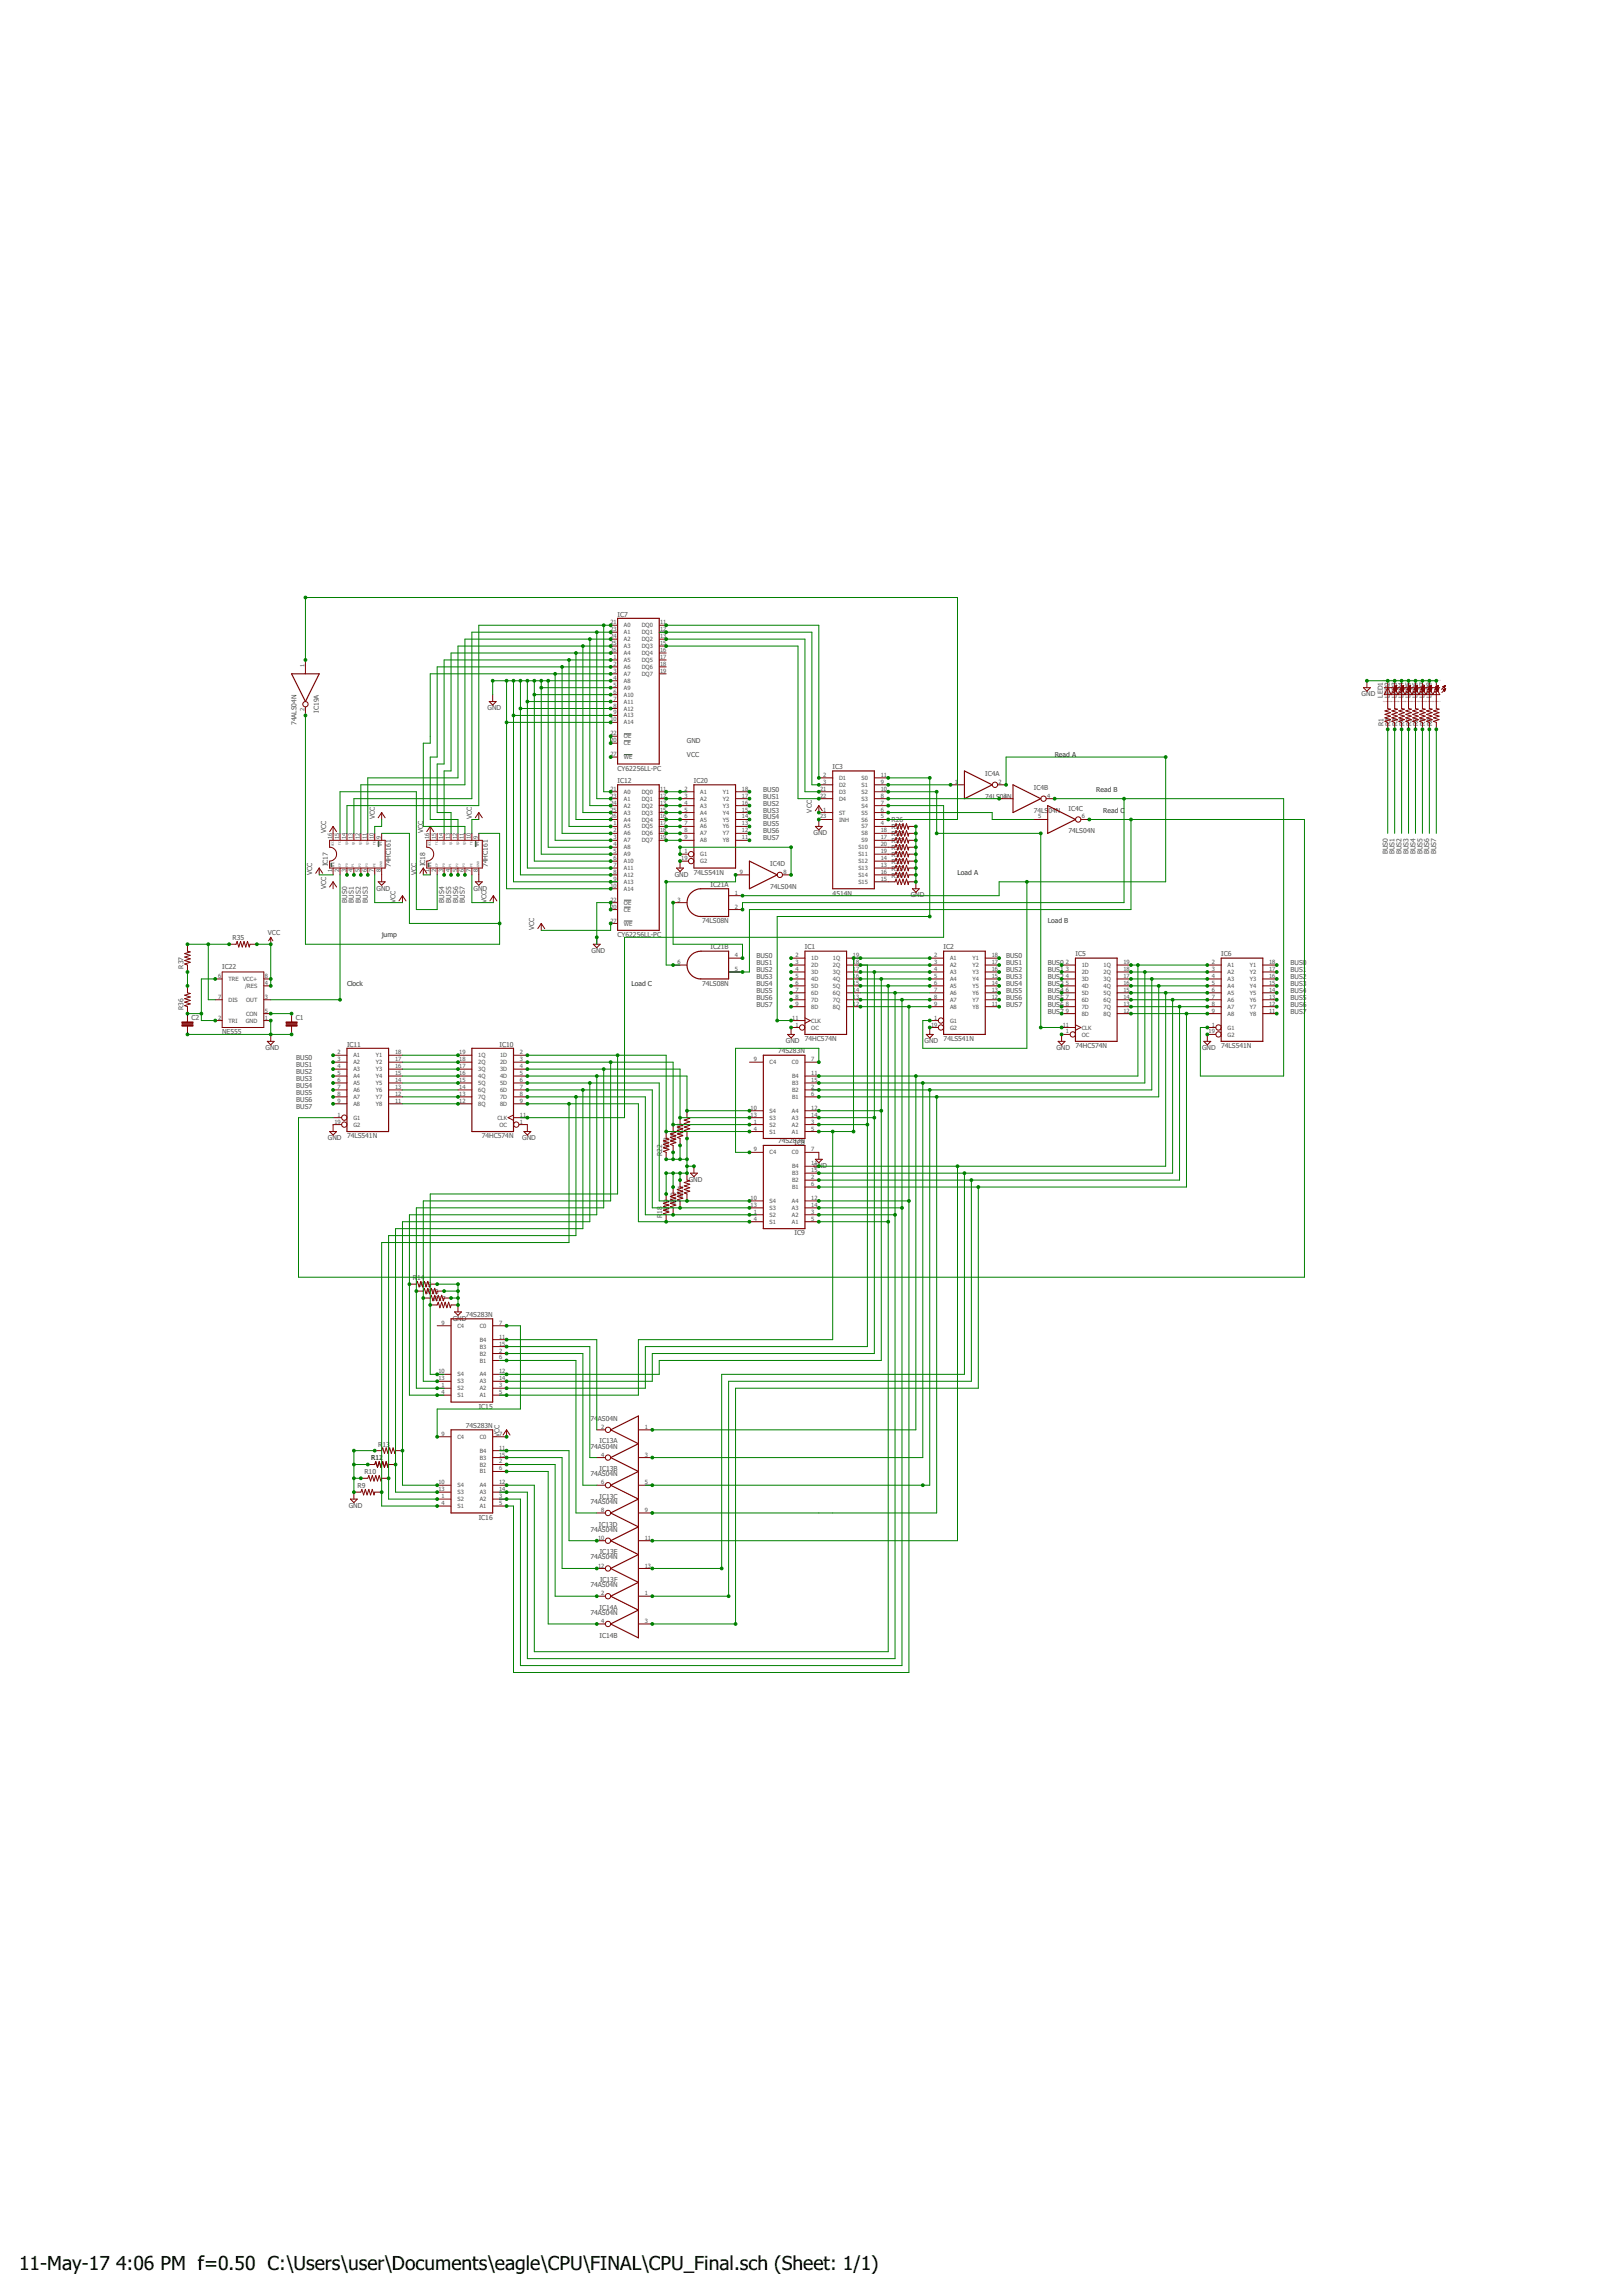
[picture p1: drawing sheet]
<svg xmlns="http://www.w3.org/2000/svg" width="297mm" height="420mm" viewBox="0 0 297 420" stroke-linecap="round" stroke-linejoin="round" font-family="sans-serif">
<defs><g id="words">
<g font-size="3.5">
<text x="3.5" y="415.7">11-May-17</text>
<text x="21.2" y="415.7">4:06 PM f=0.50 C:\Users\user\Documents\eagle\CPU\FINAL\CPU_Final.sch (Sheet: 1/1)</text>
</g>
<g font-size="1.2" fill="#505050">
<text x="113" y="112.9">IC7</text>
<text x="58.4" y="130.5" transform="rotate(-90 58.4 130.5)">IC19A</text>
<text x="89.2" y="130">GND</text>
<text x="249.2" y="127.5">GND</text>
<text x="253.1" y="127.7" transform="rotate(-90 253.1 127.7)">LED1</text>
<text x="254.4" y="127.7" transform="rotate(-90 254.4 127.7)">LED2</text>
<text x="255.6" y="127.7" transform="rotate(-90 255.6 127.7)">LED3</text>
<text x="256.9" y="127.7" transform="rotate(-90 256.9 127.7)">LED4</text>
<text x="258.2" y="127.7" transform="rotate(-90 258.2 127.7)">LED5</text>
<text x="259.4" y="127.7" transform="rotate(-90 259.4 127.7)">LED6</text>
<text x="260.7" y="127.7" transform="rotate(-90 260.7 127.7)">LED7</text>
<text x="262" y="127.7" transform="rotate(-90 262 127.7)">LED8</text>
<text x="54.2" y="132.8" transform="rotate(-90 54.2 132.8)">74ALS04N</text>
<text x="125.7" y="136.1">GND</text>
<text x="253.2" y="132.9" transform="rotate(-90 253.2 132.9)">R1</text>
<text x="254.5" y="132.9" transform="rotate(-90 254.5 132.9)">R2</text>
<text x="255.8" y="132.9" transform="rotate(-90 255.8 132.9)">R3</text>
<text x="257" y="132.9" transform="rotate(-90 257 132.9)">R4</text>
<text x="258.3" y="132.9" transform="rotate(-90 258.3 132.9)">R5</text>
<text x="259.6" y="132.9" transform="rotate(-90 259.6 132.9)">R6</text>
<text x="260.8" y="132.9" transform="rotate(-90 260.8 132.9)">R7</text>
<text x="262.1" y="132.9" transform="rotate(-90 262.1 132.9)">R8</text>
<text x="113" y="141.1">CY62256LL-PC</text>
<text x="113" y="143.4">IC12</text>
<text x="125.7" y="138.6">VCC</text>
<text x="127" y="143.4">IC20</text>
<text x="152.4" y="140.8">IC3</text>
<text x="180.3" y="142.1">IC4A</text>
<text x="139.7" y="146.2">BUS1</text>
<text x="139.7" y="147.5">BUS2</text>
<text x="139.7" y="148.8">BUS3</text>
<text x="139.7" y="144.9">BUS0</text>
<text x="148.6" y="148.8" transform="rotate(-90 148.6 148.8)">VCC</text>
<text x="180.3" y="146.2">74LS04N</text>
<text x="189.2" y="148.8">74LS</text>
<text x="189.2" y="144.6">IC4B</text>
<text x="191.9" y="148.8">04N</text>
<text x="195.6" y="148.4">IC4C</text>
<text x="59.7" y="152.6" transform="rotate(-90 59.7 152.6)">VCC</text>
<text x="68.6" y="150" transform="rotate(-90 68.6 150)">VCC</text>
<text x="77.5" y="152.6" transform="rotate(-90 77.5 152.6)">VC</text>
<text x="77.5" y="151.1" transform="rotate(-90 77.5 151.1)">C</text>
<text x="86.4" y="150" transform="rotate(-90 86.4 150)">VCC</text>
<text x="139.7" y="150">BUS4</text>
<text x="139.7" y="151.3">BUS5</text>
<text x="139.7" y="152.6">BUS6</text>
<text x="139.7" y="153.8">BUS7</text>
<text x="148.9" y="152.9">GND</text>
<text x="163.2" y="150.5">R26</text>
<text x="163.2" y="151.8">R27</text>
<text x="163.2" y="153.1">R28</text>
<text x="163.2" y="154.4">R29</text>
<text x="163.2" y="155.6">R30</text>
<text x="195.6" y="152.6">74LS04N</text>
<text x="57.2" y="160.2" transform="rotate(-90 57.2 160.2)">VCC</text>
<text x="60" y="158.6" transform="rotate(-90 60 158.6)">IC17</text>
<text x="71.5" y="158.7" transform="rotate(-90 71.5 158.7)">74HC161</text>
<text x="76.2" y="160.2" transform="rotate(-90 76.2 160.2)">VCC</text>
<text x="77.8" y="158.6" transform="rotate(-90 77.8 158.6)">IC18</text>
<text x="89.3" y="158.7" transform="rotate(-90 89.3 158.7)">74HC161</text>
<text x="123.5" y="160.5">GND</text>
<text x="127" y="160.2">74LS541N</text>
<text x="141" y="158.6">IC4D</text>
<text x="163.2" y="156.9">R31</text>
<text x="163.2" y="158.2">R32</text>
<text x="163.2" y="159.4">R33</text>
<text x="163.2" y="160.7">R34</text>
<text x="254" y="156.4" transform="rotate(-90 254 156.4)">BUS0</text>
<text x="255.2" y="156.4" transform="rotate(-90 255.2 156.4)">BUS1</text>
<text x="256.5" y="156.4" transform="rotate(-90 256.5 156.4)">BUS2</text>
<text x="257.8" y="156.4" transform="rotate(-90 257.8 156.4)">BUS3</text>
<text x="259.1" y="156.4" transform="rotate(-90 259.1 156.4)">BUS4</text>
<text x="260.3" y="156.4" transform="rotate(-90 260.3 156.4)">BUS5</text>
<text x="261.6" y="156.4" transform="rotate(-90 261.6 156.4)">BUS6</text>
<text x="262.9" y="156.4" transform="rotate(-90 262.9 156.4)">BUS7</text>
<text x="59.7" y="162.7" transform="rotate(-90 59.7 162.7)">VCC</text>
<text x="63.5" y="165.3" transform="rotate(-90 63.5 165.3)">BUS0</text>
<text x="64.8" y="165.3" transform="rotate(-90 64.8 165.3)">BUS1</text>
<text x="66" y="165.3" transform="rotate(-90 66 165.3)">BUS2</text>
<text x="67.3" y="165.3" transform="rotate(-90 67.3 165.3)">BUS3</text>
<text x="68.9" y="163">GND</text>
<text x="72.4" y="165.3" transform="rotate(-90 72.4 165.3)">VCC</text>
<text x="81.3" y="165.3" transform="rotate(-90 81.3 165.3)">BUS4</text>
<text x="82.6" y="165.3" transform="rotate(-90 82.6 165.3)">BUS5</text>
<text x="83.8" y="165.3" transform="rotate(-90 83.8 165.3)">BUS6</text>
<text x="85.1" y="165.3" transform="rotate(-90 85.1 165.3)">BUS7</text>
<text x="86.7" y="163">GND</text>
<text x="89" y="165.3" transform="rotate(-90 89 165.3)">VCC</text>
<text x="130" y="162.4">IC21A</text>
<text x="141" y="162.7">74LS04N</text>
<text x="152.4" y="164">4514N</text>
<text x="166.7" y="164.3">GND</text>
<text x="42.6" y="172.1">R35</text>
<text x="49" y="171.1">VCC</text>
<text x="97.8" y="170.3" transform="rotate(-90 97.8 170.3)">VCC</text>
<text x="113" y="171.6">CY</text>
<text x="114.5" y="171.6">62256LL-PC</text>
<text x="128.5" y="169.1">74LS08N</text>
<text x="130" y="173.8">IC21B</text>
<text x="147.3" y="173.8">IC1</text>
<text x="172.7" y="173.8">IC2</text>
<text x="33.6" y="177.3" transform="rotate(-90 33.6 177.3)">R37</text>
<text x="40.7" y="177.3">IC22</text>
<text x="108.3" y="174.5">GND</text>
<text x="138.4" y="176.7">BUS1</text>
<text x="138.4" y="178">BUS2</text>
<text x="138.4" y="179.2">BUS3</text>
<text x="138.4" y="175.4">BUS0</text>
<text x="184.1" y="176.7">BUS1</text>
<text x="184.1" y="178">BUS2</text>
<text x="184.1" y="179.2">BUS3</text>
<text x="184.1" y="175.4">BUS0</text>
<text x="191.8" y="178">BUS1</text>
<text x="191.8" y="179.2">BUS2</text>
<text x="191.8" y="176.7">BUS0</text>
<text x="196.8" y="175.1">IC5</text>
<text x="223.5" y="175.1">IC6</text>
<text x="236.2" y="178">BUS1</text>
<text x="236.2" y="179.2">BUS2</text>
<text x="236.2" y="176.7">BUS0</text>
<text x="33.6" y="184.9" transform="rotate(-90 33.6 184.9)">R36</text>
<text x="128.5" y="180.5">74LS08N</text>
<text x="138.4" y="180.5">BUS4</text>
<text x="138.4" y="181.8">BUS5</text>
<text x="138.4" y="183">BUS6</text>
<text x="138.4" y="184.3">BUS7</text>
<text x="184.1" y="180.5">BUS4</text>
<text x="184.1" y="181.8">BUS5</text>
<text x="184.1" y="183">BUS6</text>
<text x="184.1" y="184.3">BUS7</text>
<text x="191.8" y="180.5">BUS3</text>
<text x="191.8" y="181.8">BUS4</text>
<text x="191.8" y="183">BUS5</text>
<text x="191.8" y="184.3">BUS6</text>
<text x="191.8" y="185.6">BUS7</text>
<text x="236.2" y="180.5">BUS3</text>
<text x="236.2" y="181.8">BUS4</text>
<text x="236.2" y="183">BUS5</text>
<text x="236.2" y="184.3">BUS6</text>
<text x="236.2" y="185.6">BUS7</text>
<text x="35.1" y="186.7">C2</text>
<text x="40.7" y="189.4">NE555</text>
<text x="54.1" y="186.7">C1</text>
<text x="63.5" y="191.6">IC11</text>
<text x="91.4" y="191.6">IC10</text>
<text x="143.8" y="191">GND</text>
<text x="147.3" y="190.7">74HC574N</text>
<text x="169.2" y="191">GND</text>
<text x="172.7" y="190.7">74LS541N</text>
<text x="196.8" y="191.9">74HC574N</text>
<text x="223.5" y="191.9">74LS541N</text>
<text x="48.6" y="192.2">GND</text>
<text x="54.2" y="195.4">BUS1</text>
<text x="54.2" y="196.6">BUS2</text>
<text x="54.2" y="197.9">BUS3</text>
<text x="54.2" y="194.1">BUS0</text>
<text x="142.4" y="192.8">74S283N</text>
<text x="193.3" y="192.2">GND</text>
<text x="220" y="192.2">GND</text>
<text x="54.2" y="199.2">BUS4</text>
<text x="54.2" y="200.4">BUS5</text>
<text x="54.2" y="201.7">BUS6</text>
<text x="54.2" y="203">BUS7</text>
<text x="60" y="208.7">GND</text>
<text x="63.5" y="208.4">74LS541N</text>
<text x="88.2" y="208.4">74HC574N</text>
<text x="95.6" y="208.7">GND</text>
<text x="123.7" y="209.1" transform="rotate(-90 123.7 209.1)">R24</text>
<text x="125" y="207.8" transform="rotate(-90 125 207.8)">R</text>
<text x="125" y="207" transform="rotate(-90 125 207)">25</text>
<text x="142.4" y="209.3">74S283N</text>
<text x="145.4" y="209.6">IC8</text>
<text x="121.2" y="211.6" transform="rotate(-90 121.2 211.6)">R22</text>
<text x="122.4" y="210.3" transform="rotate(-90 122.4 210.3)">R23</text>
<text x="148.9" y="213.8">GND</text>
<text x="122.4" y="221.8" transform="rotate(-90 122.4 221.8)">R</text>
<text x="122.4" y="221" transform="rotate(-90 122.4 221)">19</text>
<text x="123.7" y="220.5" transform="rotate(-90 123.7 220.5)">R</text>
<text x="123.7" y="219.7" transform="rotate(-90 123.7 219.7)">20</text>
<text x="125" y="219.2" transform="rotate(-90 125 219.2)">R21</text>
<text x="126" y="216.4">GND</text>
<text x="121.2" y="223" transform="rotate(-90 121.2 223)">R</text>
<text x="121.2" y="222.2" transform="rotate(-90 121.2 222.2)">18</text>
<text x="145.4" y="226.1">IC9</text>
<text x="75.6" y="234.3">R</text>
<text x="76.4" y="234.3">14</text>
<text x="76.8" y="235.6">R</text>
<text x="77.6" y="235.6">15</text>
<text x="78.1" y="236.9">R</text>
<text x="78.9" y="236.9">16</text>
<text x="79.4" y="238.2">R17</text>
<text x="82.9" y="241.8">GND</text>
<text x="85.3" y="241.1">74S283N</text>
<text x="87.6" y="257.9">IC15</text>
<text x="85.3" y="261.4">74S283N</text>
<text x="91.4" y="263" transform="rotate(-90 91.4 263)">VCC</text>
<text x="108.1" y="260.1">74</text>
<text x="109.4" y="260.1">AS04N</text>
<text x="66.7" y="269.9">R10</text>
<text x="68" y="267.4">R11</text>
<text x="69.2" y="264.8">R</text>
<text x="69.4" y="267.4">2</text>
<text x="70" y="264.8">13</text>
<text x="108.1" y="265.2">74AS04N</text>
<text x="109.7" y="264.2">IC13A</text>
<text x="109.7" y="269.3">IC13B</text>
<text x="65.4" y="272.4">R9</text>
<text x="108.1" y="270.3">74AS04N</text>
<text x="108.1" y="275.3">74AS04N</text>
<text x="109.7" y="274.4">IC13C</text>
<text x="63.8" y="276">GND</text>
<text x="87.6" y="278.2">IC16</text>
<text x="108.1" y="280.4">74AS04N</text>
<text x="109.6" y="279.5">IC13D</text>
<text x="108.1" y="285.5">74AS04N</text>
<text x="109.8" y="284.6">IC13E</text>
<text x="108.1" y="290.6">74AS04N</text>
<text x="109.8" y="289.6">IC13F</text>
<text x="108.1" y="295.7">74AS04N</text>
<text x="109.7" y="294.7">IC14A</text>
<text x="109.7" y="299.8">IC14B</text>
</g>
<g font-size="1.2" fill="#000080">
<text x="193" y="138.6">Read A</text>
<text x="200.6" y="144.9">Read B</text>
<text x="201.9" y="148.8">Read C</text>
<text x="175.2" y="160.2">Load A</text>
<text x="69.9" y="171.6">jump</text>
<text x="191.8" y="169.1">Load B</text>
<text x="63.5" y="180.5">Clock</text>
<text x="115.6" y="180.5">Load C</text>
</g>
<g font-size="1.1" fill="#505050">
<text x="111.7" y="114.3">21</text>
<text x="111.7" y="115.6">23</text>
<text x="111.7" y="116.8">24</text>
<text x="111.7" y="118.1">25</text>
<text x="111.7" y="119.4">26</text>
<text x="114.2" y="114.8">A0</text>
<text x="114.2" y="116.1">A1</text>
<text x="114.2" y="117.4">A2</text>
<text x="114.2" y="118.7">A3</text>
<text x="114.2" y="119.9">A4</text>
<text x="117.4" y="114.8">DQ0</text>
<text x="117.4" y="116.1">DQ1</text>
<text x="117.4" y="117.4">DQ2</text>
<text x="117.4" y="118.7">DQ3</text>
<text x="117.4" y="119.9">DQ4</text>
<text x="120.8" y="114.3">11</text>
<text x="120.8" y="115.6">12</text>
<text x="120.8" y="116.8">13</text>
<text x="120.8" y="118.1">15</text>
<text x="120.8" y="119.4">16</text>
<text x="55.7" y="122.2" transform="rotate(-90 55.7 122.2)">1</text>
<text x="112.3" y="120.6">1</text>
<text x="112.3" y="121.9">2</text>
<text x="112.3" y="123.2">3</text>
<text x="112.3" y="124.4">4</text>
<text x="112.3" y="125.7">5</text>
<text x="114.2" y="121.2">A5</text>
<text x="114.2" y="122.5">A6</text>
<text x="114.2" y="123.7">A7</text>
<text x="114.2" y="125">A8</text>
<text x="117.4" y="121.2">DQ5</text>
<text x="117.4" y="122.5">DQ6</text>
<text x="117.4" y="123.7">DQ7</text>
<text x="120.8" y="120.6">17</text>
<text x="120.8" y="121.9">18</text>
<text x="120.8" y="123.2">19</text>
<text x="55.7" y="130.2" transform="rotate(-90 55.7 130.2)">2</text>
<text x="112.3" y="127">6</text>
<text x="112.3" y="128.3">7</text>
<text x="112.3" y="129.5">8</text>
<text x="112.3" y="130.8">9</text>
<text x="114.2" y="126.3">A9</text>
<text x="114.2" y="127.5">A10</text>
<text x="114.2" y="128.8">A11</text>
<text x="114.2" y="130.1">A12</text>
<text x="114.2" y="131.4">A13</text>
<text x="111.7" y="132.1">10</text>
<text x="111.7" y="134.6">22</text>
<text x="111.7" y="135.9">20</text>
<text x="114.2" y="132.6">A14</text>
<text x="114.2" y="135.2">OE</text>
<text x="114.2" y="136.4">CE</text>
<text x="111.7" y="138.4">27</text>
<text x="114.2" y="139">WE</text>
<text x="150.7" y="142.2">2</text>
<text x="150.7" y="143.5">3</text>
<text x="153.6" y="142.8">D1</text>
<text x="157.7" y="142.8">S0</text>
<text x="161.2" y="143.5">9</text>
<text x="161.2" y="142.2">11</text>
<text x="174.8" y="143.5">1</text>
<text x="182.8" y="143.5">2</text>
<text x="111.7" y="144.8">21</text>
<text x="111.7" y="146">23</text>
<text x="111.7" y="147.3">24</text>
<text x="111.7" y="148.6">25</text>
<text x="111.7" y="149.8">26</text>
<text x="114.2" y="145.3">A0</text>
<text x="114.2" y="146.6">A1</text>
<text x="114.2" y="147.9">A2</text>
<text x="114.2" y="149.1">A3</text>
<text x="117.4" y="145.3">DQ0</text>
<text x="117.4" y="146.6">DQ1</text>
<text x="117.4" y="147.9">DQ2</text>
<text x="117.4" y="149.1">DQ3</text>
<text x="120.8" y="144.8">11</text>
<text x="120.8" y="146">12</text>
<text x="120.8" y="147.3">13</text>
<text x="120.8" y="148.6">15</text>
<text x="120.8" y="149.8">16</text>
<text x="125.3" y="144.8">2</text>
<text x="125.3" y="146">3</text>
<text x="125.3" y="147.3">4</text>
<text x="125.3" y="148.6">5</text>
<text x="125.3" y="149.8">6</text>
<text x="128.2" y="145.3">A1</text>
<text x="128.2" y="146.6">A2</text>
<text x="128.2" y="147.9">A3</text>
<text x="128.2" y="149.1">A4</text>
<text x="132.3" y="149.1">Y4</text>
<text x="132.3" y="147.9">Y3</text>
<text x="132.3" y="146.6">Y2</text>
<text x="132.3" y="145.3">Y1</text>
<text x="135.8" y="149.8">14</text>
<text x="135.8" y="148.6">15</text>
<text x="135.8" y="147.3">16</text>
<text x="135.8" y="146">17</text>
<text x="135.8" y="144.8">18</text>
<text x="150.1" y="144.8">21</text>
<text x="150.1" y="146">22</text>
<text x="150.1" y="149.8">23</text>
<text x="150.7" y="148.6">1</text>
<text x="153.6" y="149.1">ST</text>
<text x="153.6" y="144.1">D2</text>
<text x="153.6" y="145.3">D3</text>
<text x="153.6" y="146.6">D4</text>
<text x="157.7" y="149.1">S5</text>
<text x="157.7" y="147.9">S4</text>
<text x="157.7" y="146.6">S3</text>
<text x="157.7" y="144.1">S1</text>
<text x="157.7" y="145.3">S2</text>
<text x="161.2" y="149.8">5</text>
<text x="161.2" y="148.6">6</text>
<text x="161.2" y="147.3">7</text>
<text x="161.2" y="146">8</text>
<text x="161.2" y="144.8">10</text>
<text x="183.7" y="146">3</text>
<text x="190" y="149.8">5</text>
<text x="191.7" y="146">4</text>
<text x="198" y="149.8">6</text>
<text x="60.8" y="153.7" transform="rotate(-90 60.8 153.7)">16</text>
<text x="62.1" y="153.7" transform="rotate(-90 62.1 153.7)">15</text>
<text x="63.3" y="153.7" transform="rotate(-90 63.3 153.7)">14</text>
<text x="64.6" y="153.7" transform="rotate(-90 64.6 153.7)">13</text>
<text x="65.9" y="153.7" transform="rotate(-90 65.9 153.7)">12</text>
<text x="67.1" y="153.7" transform="rotate(-90 67.1 153.7)">11</text>
<text x="68.4" y="153.7" transform="rotate(-90 68.4 153.7)">10</text>
<text x="69.7" y="153.7" transform="rotate(-90 69.7 153.7)">9</text>
<text x="78.6" y="153.7" transform="rotate(-90 78.6 153.7)">16</text>
<text x="79.8" y="153.7" transform="rotate(-90 79.8 153.7)">15</text>
<text x="81.1" y="153.7" transform="rotate(-90 81.1 153.7)">14</text>
<text x="82.4" y="153.7" transform="rotate(-90 82.4 153.7)">13</text>
<text x="83.6" y="153.7" transform="rotate(-90 83.6 153.7)">12</text>
<text x="84.9" y="153.7" transform="rotate(-90 84.9 153.7)">11</text>
<text x="86.2" y="153.7" transform="rotate(-90 86.2 153.7)">10</text>
<text x="87.5" y="153.7" transform="rotate(-90 87.5 153.7)">9</text>
<text x="112.3" y="151.1">1</text>
<text x="112.3" y="152.4">2</text>
<text x="112.3" y="153.7">3</text>
<text x="112.3" y="154.9">4</text>
<text x="114.2" y="150.4">A4</text>
<text x="114.2" y="151.7">A5</text>
<text x="114.2" y="152.9">A6</text>
<text x="114.2" y="154.2">A7</text>
<text x="114.2" y="155.5">A8</text>
<text x="117.4" y="150.4">DQ4</text>
<text x="117.4" y="151.7">DQ5</text>
<text x="117.4" y="152.9">DQ6</text>
<text x="117.4" y="154.2">DQ7</text>
<text x="120.8" y="151.1">17</text>
<text x="120.8" y="152.4">18</text>
<text x="120.8" y="153.7">19</text>
<text x="125.3" y="151.1">7</text>
<text x="125.3" y="152.4">8</text>
<text x="125.3" y="153.7">9</text>
<text x="128.2" y="150.4">A5</text>
<text x="128.2" y="151.7">A6</text>
<text x="128.2" y="152.9">A7</text>
<text x="128.2" y="154.2">A8</text>
<text x="132.3" y="154.2">Y8</text>
<text x="132.3" y="152.9">Y7</text>
<text x="132.3" y="151.7">Y6</text>
<text x="132.3" y="150.4">Y5</text>
<text x="135.8" y="153.7">11</text>
<text x="135.8" y="152.4">12</text>
<text x="135.8" y="151.1">13</text>
<text x="153.6" y="150.4">INH</text>
<text x="157.1" y="155.5">S10</text>
<text x="157.7" y="151.7">S7</text>
<text x="157.7" y="150.4">S6</text>
<text x="157.7" y="154.2">S9</text>
<text x="157.7" y="152.9">S8</text>
<text x="161.2" y="151.1">4</text>
<text x="161.2" y="153.7">17</text>
<text x="161.2" y="152.4">18</text>
<text x="161.2" y="154.9">20</text>
<text x="60.8" y="159.7" transform="rotate(-90 60.8 159.7)">1</text>
<text x="62.1" y="159.7" transform="rotate(-90 62.1 159.7)">2</text>
<text x="63.3" y="159.7" transform="rotate(-90 63.3 159.7)">3</text>
<text x="64.6" y="159.7" transform="rotate(-90 64.6 159.7)">4</text>
<text x="65.9" y="159.7" transform="rotate(-90 65.9 159.7)">5</text>
<text x="67.1" y="159.7" transform="rotate(-90 67.1 159.7)">6</text>
<text x="68.4" y="159.7" transform="rotate(-90 68.4 159.7)">7</text>
<text x="69.7" y="159.7" transform="rotate(-90 69.7 159.7)">8</text>
<text x="78.6" y="159.7" transform="rotate(-90 78.6 159.7)">1</text>
<text x="79.8" y="159.7" transform="rotate(-90 79.8 159.7)">2</text>
<text x="81.1" y="159.7" transform="rotate(-90 81.1 159.7)">3</text>
<text x="82.4" y="159.7" transform="rotate(-90 82.4 159.7)">4</text>
<text x="83.6" y="159.7" transform="rotate(-90 83.6 159.7)">5</text>
<text x="84.9" y="159.7" transform="rotate(-90 84.9 159.7)">6</text>
<text x="86.2" y="159.7" transform="rotate(-90 86.2 159.7)">7</text>
<text x="87.5" y="159.7" transform="rotate(-90 87.5 159.7)">8</text>
<text x="112.3" y="156.2">5</text>
<text x="112.3" y="157.5">6</text>
<text x="112.3" y="158.7">7</text>
<text x="112.3" y="160">8</text>
<text x="112.3" y="161.3">9</text>
<text x="114.2" y="156.8">A9</text>
<text x="114.2" y="158">A10</text>
<text x="114.2" y="159.3">A11</text>
<text x="114.2" y="160.6">A12</text>
<text x="114.2" y="161.8">A13</text>
<text x="124.7" y="157.5">19</text>
<text x="125.3" y="156.2">1</text>
<text x="128.2" y="156.8">G1</text>
<text x="128.2" y="158">G2</text>
<text x="135.4" y="160">9</text>
<text x="143.4" y="160">8</text>
<text x="157.1" y="159.3">S13</text>
<text x="157.1" y="158">S12</text>
<text x="157.1" y="161.8">S15</text>
<text x="157.1" y="160.6">S14</text>
<text x="157.1" y="156.8">S11</text>
<text x="161.2" y="158.7">13</text>
<text x="161.2" y="157.5">14</text>
<text x="161.2" y="161.3">15</text>
<text x="161.2" y="160">16</text>
<text x="161.2" y="156.2">19</text>
<text x="111.7" y="162.5">10</text>
<text x="111.7" y="165.1">22</text>
<text x="111.7" y="166.3">20</text>
<text x="114.2" y="163.1">A14</text>
<text x="114.2" y="165.6">OE</text>
<text x="114.2" y="166.9">CE</text>
<text x="124" y="165.1">3</text>
<text x="134.5" y="163.8">1</text>
<text x="134.5" y="166.3">2</text>
<text x="111.7" y="168.9">27</text>
<text x="114.2" y="169.4">WE</text>
<text x="39.9" y="179">6</text>
<text x="41.8" y="179.6">TRE</text>
<text x="44.4" y="179.6">VCC+</text>
<text x="48.5" y="179">8</text>
<text x="124" y="176.5">6</text>
<text x="134.5" y="175.2">4</text>
<text x="134.5" y="177.8">5</text>
<text x="145.6" y="175.2">2</text>
<text x="145.6" y="176.5">3</text>
<text x="145.6" y="177.8">4</text>
<text x="145.6" y="179">5</text>
<text x="148.5" y="175.8">1D</text>
<text x="148.5" y="177.1">2D</text>
<text x="148.5" y="178.3">3D</text>
<text x="148.5" y="179.6">4D</text>
<text x="152.5" y="179.6">4Q</text>
<text x="152.5" y="178.3">3Q</text>
<text x="152.5" y="177.1">2Q</text>
<text x="152.5" y="175.8">1Q</text>
<text x="156.1" y="179">16</text>
<text x="156.1" y="177.8">17</text>
<text x="156.1" y="176.5">18</text>
<text x="156.1" y="175.2">19</text>
<text x="171" y="175.2">2</text>
<text x="171" y="176.5">3</text>
<text x="171" y="177.8">4</text>
<text x="171" y="179">5</text>
<text x="173.9" y="175.8">A1</text>
<text x="173.9" y="177.1">A2</text>
<text x="173.9" y="178.3">A3</text>
<text x="173.9" y="179.6">A4</text>
<text x="178" y="179.6">Y4</text>
<text x="178" y="178.3">Y3</text>
<text x="178" y="177.1">Y2</text>
<text x="178" y="175.8">Y1</text>
<text x="181.5" y="179">15</text>
<text x="181.5" y="177.8">16</text>
<text x="181.5" y="176.5">17</text>
<text x="181.5" y="175.2">18</text>
<text x="195.1" y="176.5">2</text>
<text x="195.1" y="177.8">3</text>
<text x="195.1" y="179">4</text>
<text x="198" y="177.1">1D</text>
<text x="198" y="178.3">2D</text>
<text x="198" y="179.6">3D</text>
<text x="202" y="179.6">3Q</text>
<text x="202" y="178.3">2Q</text>
<text x="202" y="177.1">1Q</text>
<text x="205.6" y="179">17</text>
<text x="205.6" y="177.8">18</text>
<text x="205.6" y="176.5">19</text>
<text x="221.8" y="176.5">2</text>
<text x="221.8" y="177.8">3</text>
<text x="221.8" y="179">4</text>
<text x="224.7" y="177.1">A1</text>
<text x="224.7" y="178.3">A2</text>
<text x="224.7" y="179.6">A3</text>
<text x="228.8" y="179.6">Y3</text>
<text x="228.8" y="178.3">Y2</text>
<text x="228.8" y="177.1">Y1</text>
<text x="232.3" y="179">16</text>
<text x="232.3" y="177.8">17</text>
<text x="232.3" y="176.5">18</text>
<text x="39.9" y="182.9">7</text>
<text x="41.8" y="183.4">DIS</text>
<text x="44.9" y="180.9">/RES</text>
<text x="45" y="186">CON</text>
<text x="45.1" y="183.4">OUT</text>
<text x="48.5" y="182.9">3</text>
<text x="48.5" y="185.4">5</text>
<text x="48.5" y="180.3">4</text>
<text x="145.6" y="180.3">6</text>
<text x="145.6" y="181.6">7</text>
<text x="145.6" y="182.9">8</text>
<text x="145.6" y="184.1">9</text>
<text x="148.5" y="180.9">5D</text>
<text x="148.5" y="182.1">6D</text>
<text x="148.5" y="183.4">7D</text>
<text x="148.5" y="184.7">8D</text>
<text x="152.5" y="184.7">8Q</text>
<text x="152.5" y="183.4">7Q</text>
<text x="152.5" y="182.1">6Q</text>
<text x="152.5" y="180.9">5Q</text>
<text x="156.1" y="184.1">12</text>
<text x="156.1" y="182.9">13</text>
<text x="156.1" y="181.6">14</text>
<text x="156.1" y="180.3">15</text>
<text x="171" y="180.3">6</text>
<text x="171" y="181.6">7</text>
<text x="171" y="182.9">8</text>
<text x="171" y="184.1">9</text>
<text x="173.9" y="180.9">A5</text>
<text x="173.9" y="182.1">A6</text>
<text x="173.9" y="183.4">A7</text>
<text x="173.9" y="184.7">A8</text>
<text x="178" y="184.7">Y8</text>
<text x="178" y="183.4">Y7</text>
<text x="178" y="182.1">Y6</text>
<text x="178" y="180.9">Y5</text>
<text x="181.5" y="184.1">11</text>
<text x="181.5" y="182.9">12</text>
<text x="181.5" y="181.6">13</text>
<text x="181.5" y="180.3">14</text>
<text x="195.1" y="180.3">5</text>
<text x="195.1" y="181.6">6</text>
<text x="195.1" y="182.9">7</text>
<text x="195.1" y="184.1">8</text>
<text x="195.1" y="185.4">9</text>
<text x="198" y="180.9">4D</text>
<text x="198" y="182.1">5D</text>
<text x="198" y="183.4">6D</text>
<text x="198" y="184.7">7D</text>
<text x="198" y="186">8D</text>
<text x="202" y="186">8Q</text>
<text x="202" y="184.7">7Q</text>
<text x="202" y="183.4">6Q</text>
<text x="202" y="182.1">5Q</text>
<text x="202" y="180.9">4Q</text>
<text x="205.6" y="185.4">12</text>
<text x="205.6" y="184.1">13</text>
<text x="205.6" y="182.9">14</text>
<text x="205.6" y="181.6">15</text>
<text x="205.6" y="180.3">16</text>
<text x="221.8" y="180.3">5</text>
<text x="221.8" y="181.6">6</text>
<text x="221.8" y="182.9">7</text>
<text x="221.8" y="184.1">8</text>
<text x="221.8" y="185.4">9</text>
<text x="224.7" y="180.9">A4</text>
<text x="224.7" y="182.1">A5</text>
<text x="224.7" y="183.4">A6</text>
<text x="224.7" y="184.7">A7</text>
<text x="224.7" y="186">A8</text>
<text x="228.8" y="186">Y8</text>
<text x="228.8" y="184.7">Y7</text>
<text x="228.8" y="183.4">Y6</text>
<text x="228.8" y="182.1">Y5</text>
<text x="228.8" y="180.9">Y4</text>
<text x="232.3" y="185.4">11</text>
<text x="232.3" y="184.1">12</text>
<text x="232.3" y="182.9">13</text>
<text x="232.3" y="181.6">14</text>
<text x="232.3" y="180.3">15</text>
<text x="39.9" y="186.7">2</text>
<text x="41.8" y="187.2">TRI</text>
<text x="45" y="187.2">GND</text>
<text x="48.5" y="186.7">1</text>
<text x="145" y="186.7">11</text>
<text x="145.6" y="187.9">1</text>
<text x="148.5" y="188.5">OC</text>
<text x="148.5" y="187.2">CLK</text>
<text x="170.4" y="187.9">19</text>
<text x="171" y="186.7">1</text>
<text x="173.9" y="187.2">G1</text>
<text x="173.9" y="188.5">G2</text>
<text x="194.5" y="187.9">11</text>
<text x="195.1" y="189.2">1</text>
<text x="198" y="189.8">OC</text>
<text x="198" y="188.5">CLK</text>
<text x="221.2" y="189.2">19</text>
<text x="221.8" y="187.9">1</text>
<text x="224.7" y="188.5">G1</text>
<text x="224.7" y="189.8">G2</text>
<text x="61.8" y="193">2</text>
<text x="61.8" y="194.3">3</text>
<text x="61.8" y="195.6">4</text>
<text x="61.8" y="196.8">5</text>
<text x="64.7" y="193.6">A1</text>
<text x="64.7" y="194.8">A2</text>
<text x="64.7" y="196.1">A3</text>
<text x="64.7" y="197.4">A4</text>
<text x="68.8" y="197.4">Y4</text>
<text x="68.8" y="196.1">Y3</text>
<text x="68.8" y="194.8">Y2</text>
<text x="68.8" y="193.6">Y1</text>
<text x="72.3" y="196.8">15</text>
<text x="72.3" y="195.6">16</text>
<text x="72.3" y="194.3">17</text>
<text x="72.3" y="193">18</text>
<text x="84.1" y="196.8">16</text>
<text x="84.1" y="195.6">17</text>
<text x="84.1" y="194.3">18</text>
<text x="84.1" y="193">19</text>
<text x="87.5" y="197.4">4Q</text>
<text x="87.5" y="196.1">3Q</text>
<text x="87.5" y="194.8">2Q</text>
<text x="87.5" y="193.6">1Q</text>
<text x="91.5" y="193.6">1D</text>
<text x="91.5" y="194.8">2D</text>
<text x="91.5" y="196.1">3D</text>
<text x="91.5" y="197.4">4D</text>
<text x="95.2" y="193">2</text>
<text x="95.2" y="194.3">3</text>
<text x="95.2" y="195.6">4</text>
<text x="95.2" y="196.8">5</text>
<text x="138" y="194.3">9</text>
<text x="140.9" y="194.8">C4</text>
<text x="144.9" y="194.8">C0</text>
<text x="145" y="197.4">B4</text>
<text x="148.5" y="194.3">7</text>
<text x="148.5" y="196.8">11</text>
<text x="61.8" y="198.1">6</text>
<text x="61.8" y="199.4">7</text>
<text x="61.8" y="200.6">8</text>
<text x="61.8" y="201.9">9</text>
<text x="64.7" y="198.7">A5</text>
<text x="64.7" y="199.9">A6</text>
<text x="64.7" y="201.2">A7</text>
<text x="64.7" y="202.5">A8</text>
<text x="68.8" y="202.5">Y8</text>
<text x="68.8" y="201.2">Y7</text>
<text x="68.8" y="199.9">Y6</text>
<text x="68.8" y="198.7">Y5</text>
<text x="72.3" y="201.9">11</text>
<text x="72.3" y="200.6">12</text>
<text x="72.3" y="199.4">13</text>
<text x="72.3" y="198.1">14</text>
<text x="84.1" y="201.9">12</text>
<text x="84.1" y="200.6">13</text>
<text x="84.1" y="199.4">14</text>
<text x="84.1" y="198.1">15</text>
<text x="87.5" y="202.5">8Q</text>
<text x="87.5" y="201.2">7Q</text>
<text x="87.5" y="199.9">6Q</text>
<text x="87.5" y="198.7">5Q</text>
<text x="91.5" y="198.7">5D</text>
<text x="91.5" y="199.9">6D</text>
<text x="91.5" y="201.2">7D</text>
<text x="91.5" y="202.5">8D</text>
<text x="95.2" y="198.1">6</text>
<text x="95.2" y="199.4">7</text>
<text x="95.2" y="200.6">8</text>
<text x="95.2" y="201.9">9</text>
<text x="137.4" y="203.2">10</text>
<text x="140.9" y="203.7">S4</text>
<text x="144.9" y="203.7">A4</text>
<text x="145" y="199.9">B2</text>
<text x="145" y="201.2">B1</text>
<text x="145" y="198.7">B3</text>
<text x="148.5" y="199.4">2</text>
<text x="148.5" y="200.6">6</text>
<text x="148.5" y="203.2">12</text>
<text x="148.5" y="198.1">15</text>
<text x="61.2" y="205.7">19</text>
<text x="61.8" y="204.4">1</text>
<text x="64.7" y="205">G1</text>
<text x="64.7" y="206.3">G2</text>
<text x="91" y="205">CLK</text>
<text x="91.4" y="206.3">OC</text>
<text x="95.2" y="205.7">1</text>
<text x="95.2" y="204.4">11</text>
<text x="137.4" y="204.4">13</text>
<text x="138" y="205.7">1</text>
<text x="138" y="207">4</text>
<text x="140.9" y="206.3">S2</text>
<text x="140.9" y="207.5">S1</text>
<text x="140.9" y="205">S3</text>
<text x="144.9" y="206.3">A2</text>
<text x="144.9" y="207.5">A1</text>
<text x="144.9" y="205">A3</text>
<text x="148.5" y="205.7">3</text>
<text x="148.5" y="207">5</text>
<text x="148.5" y="204.4">14</text>
<text x="138" y="210.8">9</text>
<text x="140.9" y="211.3">C4</text>
<text x="144.9" y="211.3">C0</text>
<text x="145" y="213.9">B4</text>
<text x="145" y="215.2">B3</text>
<text x="148.5" y="215.9">2</text>
<text x="148.5" y="210.8">7</text>
<text x="148.5" y="213.3">11</text>
<text x="148.5" y="214.6">15</text>
<text x="137.4" y="219.7">10</text>
<text x="137.4" y="220.9">13</text>
<text x="140.9" y="220.2">S4</text>
<text x="140.9" y="221.5">S3</text>
<text x="144.9" y="220.2">A4</text>
<text x="144.9" y="221.5">A3</text>
<text x="145" y="216.4">B2</text>
<text x="145" y="217.7">B1</text>
<text x="148.5" y="217.1">6</text>
<text x="148.5" y="219.7">12</text>
<text x="148.5" y="220.9">14</text>
<text x="138" y="222.2">1</text>
<text x="138" y="223.5">4</text>
<text x="140.9" y="222.8">S2</text>
<text x="140.9" y="224">S1</text>
<text x="144.9" y="222.8">A2</text>
<text x="144.9" y="224">A1</text>
<text x="148.5" y="222.2">3</text>
<text x="148.5" y="223.5">5</text>
<text x="80.8" y="242.5">9</text>
<text x="83.7" y="243.1">C4</text>
<text x="87.8" y="243.1">C0</text>
<text x="87.8" y="245.6">B4</text>
<text x="91.3" y="242.5">7</text>
<text x="91.3" y="245.1">11</text>
<text x="80.2" y="251.4">10</text>
<text x="83.7" y="252">S4</text>
<text x="87.8" y="252">A4</text>
<text x="87.8" y="248.2">B2</text>
<text x="87.8" y="249.4">B1</text>
<text x="87.8" y="246.9">B3</text>
<text x="91.3" y="247.6">2</text>
<text x="91.3" y="248.9">6</text>
<text x="91.3" y="251.4">12</text>
<text x="91.3" y="246.3">15</text>
<text x="80.2" y="252.7">13</text>
<text x="80.8" y="254">1</text>
<text x="80.8" y="255.2">4</text>
<text x="83.7" y="254.5">S2</text>
<text x="83.7" y="255.8">S1</text>
<text x="83.7" y="253.3">S3</text>
<text x="87.8" y="254.5">A2</text>
<text x="87.8" y="255.8">A1</text>
<text x="87.8" y="253.3">A3</text>
<text x="91.3" y="254">3</text>
<text x="91.3" y="255.2">5</text>
<text x="91.3" y="252.7">14</text>
<text x="80.8" y="262.9">9</text>
<text x="83.7" y="263.4">C4</text>
<text x="87.8" y="263.4">C0</text>
<text x="91.3" y="262.9">7</text>
<text x="110" y="261.6">2</text>
<text x="118" y="261.6">1</text>
<text x="87.8" y="268.5">B2</text>
<text x="87.8" y="269.8">B1</text>
<text x="87.8" y="265.9">B4</text>
<text x="87.8" y="267.2">B3</text>
<text x="91.3" y="267.9">2</text>
<text x="91.3" y="269.2">6</text>
<text x="91.3" y="265.4">11</text>
<text x="91.3" y="266.7">15</text>
<text x="110" y="266.7">4</text>
<text x="118" y="266.7">3</text>
<text x="80.2" y="271.7">10</text>
<text x="80.2" y="273">13</text>
<text x="80.8" y="274.3">1</text>
<text x="80.8" y="275.5">4</text>
<text x="83.7" y="274.8">S2</text>
<text x="83.7" y="272.3">S4</text>
<text x="83.7" y="273.6">S3</text>
<text x="87.8" y="274.8">A2</text>
<text x="87.8" y="272.3">A4</text>
<text x="87.8" y="273.6">A3</text>
<text x="91.3" y="274.3">3</text>
<text x="91.3" y="275.5">5</text>
<text x="91.3" y="271.7">12</text>
<text x="91.3" y="273">14</text>
<text x="110" y="271.7">6</text>
<text x="118" y="271.7">5</text>
<text x="83.7" y="276.1">S1</text>
<text x="87.8" y="276.1">A1</text>
<text x="109.4" y="281.9">10</text>
<text x="110" y="276.8">8</text>
<text x="118" y="276.8">9</text>
<text x="118" y="281.9">11</text>
<text x="109.4" y="287">12</text>
<text x="118" y="287">13</text>
<text x="110" y="292.1">2</text>
<text x="118" y="292.1">1</text>
<text x="110" y="297.1">4</text>
<text x="118" y="297.1">3</text>
</g>
<g font-size=".5" fill="#505050">
<text x="61.1" y="155" transform="rotate(-90 61.1 155)">VCC</text>
<text x="62.4" y="154.7" transform="rotate(-90 62.4 154.7)">TC</text>
<text x="63.6" y="154.7" transform="rotate(-90 63.6 154.7)">Q0</text>
<text x="64.9" y="154.7" transform="rotate(-90 64.9 154.7)">Q1</text>
<text x="66.2" y="154.7" transform="rotate(-90 66.2 154.7)">Q2</text>
<text x="67.4" y="154.7" transform="rotate(-90 67.4 154.7)">Q3</text>
<text x="68.7" y="154.7" transform="rotate(-90 68.7 154.7)">TE</text>
<text x="69.9" y="155" transform="rotate(-90 69.9 155)">SPE</text>
<text x="78.9" y="155" transform="rotate(-90 78.9 155)">VCC</text>
<text x="80.1" y="154.7" transform="rotate(-90 80.1 154.7)">TC</text>
<text x="81.4" y="154.7" transform="rotate(-90 81.4 154.7)">Q0</text>
<text x="82.7" y="154.7" transform="rotate(-90 82.7 154.7)">Q1</text>
<text x="84" y="154.7" transform="rotate(-90 84 154.7)">Q2</text>
<text x="85.2" y="154.7" transform="rotate(-90 85.2 154.7)">Q3</text>
<text x="86.5" y="154.7" transform="rotate(-90 86.5 154.7)">TE</text>
<text x="87.6" y="155" transform="rotate(-90 87.6 155)">SPE</text>
<text x="61.2" y="158.7" transform="rotate(-90 61.2 158.7)">MR</text>
<text x="62.4" y="158.7" transform="rotate(-90 62.4 158.7)">CP</text>
<text x="63.6" y="158.7" transform="rotate(-90 63.6 158.7)">P0</text>
<text x="64.8" y="158.7" transform="rotate(-90 64.8 158.7)">P1</text>
<text x="66" y="158.7" transform="rotate(-90 66 158.7)">P2</text>
<text x="67.3" y="158.7" transform="rotate(-90 67.3 158.7)">P3</text>
<text x="68.7" y="158.7" transform="rotate(-90 68.7 158.7)">PE</text>
<text x="69.9" y="158.8" transform="rotate(-90 69.9 158.8)">GND</text>
<text x="79" y="158.7" transform="rotate(-90 79 158.7)">MR</text>
<text x="80.1" y="158.7" transform="rotate(-90 80.1 158.7)">CP</text>
<text x="81.4" y="158.7" transform="rotate(-90 81.4 158.7)">P0</text>
<text x="82.6" y="158.7" transform="rotate(-90 82.6 158.7)">P1</text>
<text x="83.8" y="158.7" transform="rotate(-90 83.8 158.7)">P2</text>
<text x="85.1" y="158.7" transform="rotate(-90 85.1 158.7)">P3</text>
<text x="86.5" y="158.7" transform="rotate(-90 86.5 158.7)">PE</text>
<text x="87.7" y="158.8" transform="rotate(-90 87.7 158.8)">GND</text>
</g>
<g font-size=".3" fill="#800080">
<text x="253.2" y="124.7">SpiceOrderSp</text>
<text x="254.6" y="124.7">2iceOrderSp</text>
<text x="255.9" y="124.7">2iceOrderSp</text>
<text x="257.1" y="124.7">2iceOrderSp</text>
<text x="258.4" y="124.7">2iceOrderSp</text>
<text x="259.7" y="124.7">2iceOrderSp</text>
<text x="261" y="124.7">2iceOrderSp</text>
<text x="262.2" y="124.7">2iceOrder 2</text>
<text x="253.2" y="128.5">SpiceOrderSp</text>
<text x="254.6" y="128.5">1iceOrderSp</text>
<text x="255.9" y="128.5">1iceOrderSp</text>
<text x="257.1" y="128.5">1iceOrderSp</text>
<text x="258.4" y="128.5">1iceOrderSp</text>
<text x="259.7" y="128.5">1iceOrderSp</text>
<text x="261" y="128.5">1iceOrderSp</text>
<text x="262.2" y="128.5">1iceOrder 1</text>
</g>
</g></defs>
<g fill="#505050" stroke="#505050" stroke-width=".18">
<path d="M78.4 158h.1v.7h-.1z"/>
<path d="M87 154.1h.1v.9h-.1z"/>
<path d="M60.6 158h.1v.7h-.1z"/>
<path d="M69.2 154.1h.1v.9h-.1z"/>
</g>
<path d="M114.2 134.3h1.3M114.2 138.2h1.5M114.2 135.6h1.2M114.2 164.8h1.3M114.2 168.6h1.5M114.2 166.1h1.2" fill="none" stroke="#505050" stroke-width=".18"/>
<g fill="none" stroke="#800000" stroke-width=".21">
<path d="M113 113.2h7.6v26.7h-7.6zM53.4 123.4h5l-2.5 5zM113 143.7h7.6v26.6h-7.6zM127 143.7h7.6v15.2h-7.6zM137.2 157.6l5 2.6-5 2.5zM152.4 141.1h7.6v21.6h-7.6zM176.5 141.1l5.1 2.6-5.1 2.5zM185.4 143.7l5.1 2.5-5.1 2.6zM191.7 147.5l5.1 2.5-5.1 2.6zM126.3 163.6a2.72 2.72 0 0 1 2-.9h5v5.1h-5a2.54 2.54 0 0 1-2.3-1.5 2.54 2.54 0 0 1 .3-2.7zM126.3 175a2.52 2.52 0 0 1 2-.9h5v5.1h-5a2.54 2.54 0 0 1-2.3-1.4 2.54 2.54 0 0 1 .3-2.8zM147.3 174.1h7.6v15.3h-7.6z"/>
<path d="M172.7 174.1h7.6v15.3h-7.6zM196.8 175.4h7.6v15.2h-7.6zM223.5 175.4h7.6v15.2h-7.6zM63.5 191.9h7.6v15.3h-7.6zM86.4 191.9h7.6v15.3h-7.6zM139.7 193.2h7.6v15.2h-7.6zM139.7 209.7h7.6v15.2h-7.6zM82.5 241.4h7.7v15.3h-7.7zM82.5 261.8h7.7v15.2h-7.7zM111.8 261.8l5-2.6v40.6l-5-2.5 5-2.5-5-2.6 5-2.5-5-2.6 5-2.5-5-2.5 5-2.6-5-2.5 5-2.6-5-2.5 5-2.5-5-2.6 5-2.5z"/>
</g>
<g fill="none" stroke="#800000" stroke-width=".18">
<path d="M111.8 114.5h1.2M111.8 115.7h1.2M111.8 117h1.2M111.8 118.3h1.2M111.8 119.5h1.2M120.6 114.5h1.3M120.6 115.7h1.3M120.6 117h1.3M120.6 118.3h1.3M120.6 119.5h1.3M55.9 120.8v2.6M55.9 129.4v1.6"/>
<path d="M89.5 128.4h1.3l-.6 .7zM90.2 127.2v1.2M111.8 120.8h1.2M111.8 122.1h1.2M111.8 123.4h1.2M111.8 124.6h1.2M111.8 125.9h1.2M111.8 127.2h1.2M111.8 128.4h1.2M111.8 129.7h1.2M111.8 131h1.2M111.8 132.2h1.2"/>
<path d="M111.8 134.8h1.2M111.8 138.6h1.2M111.8 136.1h1.2M120.6 120.8h1.3M120.6 122.1h1.3M120.6 123.4h1.3M249.5 125.9h1.3l-.6 .6zM250.2 124.6v1.3M253.3 125.9h10.2M254 125.9l.6 1.3 .6-1.3 .7 1.3 .6-1.3 .7 1.3 .6-1.3 .6 1.3 .7-1.3 .6 1.3 .6-1.3 .7 1.3 .6-1.3 .6 1.3 .7-1.3 .6 1.3h-10.2zM254 124.6v5.1l.5 .1-1 .4 1 .3-1 .3 1 .3-1 .3 1 .3-1 .4 .5 .1v1.3M255.2 125.7h.3"/>
<path d="M255.2 125.8h.3M255.2 124.6v5.1l.6 .1-1.1 .4 1.1 .3-1.1 .3 1.1 .3-1.1 .3 1.1 .3-1.1 .4 .5 .1v1.3M255.3 126.3h.3M255.3 125.8h.2M255.3 125.9h.2M255.3 125.6h.3M255.4 126.4h.1M255.4 125.9h.1M255.4 126.5h.1M255.4 125.6h.2M255.5 126.2h.2M255.5 125.5h.1"/>
<path d="M255.6 126.1h.1M255.6 125.5l-.7 .7M255.6 126.2l-.3 .1M255.6 125.5l-.2 .5M255.6 125.5l-.4 .2 .2 .3M255.7 126.1l-.7 .7M255.7 126.1l-.2 .4-.3-.2M255.7 126.1l-.5 .2M256.5 125.7h.3M256.5 125.8h.3M256.5 124.6v5.1l.5 .1-1 .4 1 .3-1 .3 1 .3-1 .3 1 .3-1 .4 .5 .1v1.3M256.5 126.3h.4"/>
<path d="M256.6 125.8h.2M256.6 126.3h.2M256.6 125.9h.2M256.6 125.6h.2M256.6 126.4h.2M256.7 126.4h.1M256.7 125.9h.1M256.7 126.5h.1M256.7 125.6h.2M256.8 126.2h.1M256.8 125.5h.1M256.9 126.1h.1"/>
<path d="M256.9 126.2l-.4 .1M256.9 125.5l-.7 .7M256.9 125.5l-.2 .5M256.9 125.5l-.4 .2 .2 .3M257 126.1l-.7 .7M257 126.1l-.2 .4M257 126.1l-.5 .2 .3 .2M257.7 125.7h.4M257.8 125.7h.3M257.8 125.8h.2M257.8 124.6v5.1l.5 .1-1 .4 1 .3-1 .3 1 .3-1 .3 1 .3-1 .4 .5 .1v1.3M257.8 126.3h.3"/>
<path d="M257.9 126.3h.2M257.9 125.9h.1M257.9 125.6h.2M257.9 126.4h.2M258 125.9h.1M258 126.5h.1M258 125.6h.1M258 126.2h.2M258.1 125.5h.1M258.1 126.1h.1M258.2 126.2l-.4 .1M258.2 125.5l-.7 .7"/>
<path d="M258.2 125.5l-.2 .5M258.2 125.5l-.5 .2 .3 .3M258.2 126.1l-.7 .7M258.2 126.1l-.2 .4M258.2 126.1l-.4 .2 .2 .2M259 125.7l.2 .3M259 125.7h.3M259 125.7h.4M259.1 125.8h.2M259.1 124.6v5.1l.5 .1-1 .4 1 .3-1 .3 1 .3-1 .3 1 .3-1 .4 .5 .1v1.3M259.1 126.3h.3M259.1 125.9h.2"/>
<path d="M259.1 125.6h.3M259.2 126.4h.2M259.2 126.4h.1M259.2 125.9h.1M259.2 126.5h.1M259.2 125.6h.2M259.3 126.2h.2M259.4 125.5h.1M259.4 126.1h.1M259.4 126.2l-.3 .1M259.4 125.5l-.7 .7M259.4 125.5l-.2 .5"/>
<path d="M259.4 125.5l-.4 .2M259.5 126.1l-.7 .7M259.5 126.1l-.2 .4-.2-.2M259.5 126.1l-.4 .2M260.3 125.7h.3M260.3 125.8h.3M260.3 124.6v5.1l.5 .1-1 .4 1 .3-1 .3 1 .3-1 .3 1 .3-1 .4 .5 .1v1.3M260.3 126.3h.4M260.4 125.8h.2M260.4 126.3h.2M260.4 125.9h.2M260.4 125.6h.2"/>
<path d="M260.4 126.4h.2M260.5 126.4h.1M260.5 125.9h.1M260.5 126.5h.1M260.5 125.6h.2M260.6 126.2h.1M260.6 125.5h.1M260.7 126.1h.1M260.7 126.2l-.4 .1M260.7 125.5l-.7 .7M260.7 125.5l-.2 .5M260.7 125.5l-.4 .2 .2 .3"/>
<path d="M260.8 126.1l-.7 .7M260.8 126.1l-.2 .4-.3-.2M260.8 126.1l-.5 .2M261.6 125.7h.3M261.6 125.8h.3M261.6 124.6v5.1l.5 .1-1 .4 1 .3-1 .3 1 .3-1 .3 1 .3-1 .4 .5 .1v1.3M261.6 126.3h.3M261.6 125.8h.2M261.7 126.3h.2M261.7 125.9h.1M261.7 125.6h.2M261.7 126.4h.2"/>
<path d="M261.8 125.9h.1M261.8 126.5h.1M261.8 125.6h.1M261.8 126.2h.2M261.9 125.5h.1M261.9 126.1h.1M262 126.2l-.4 .1M262 125.5l-.7 .7M262 125.5l-.2 .5M262 125.5l-.5 .2 .3 .3M262 126.1l-.7 .7M262 126.1l-.1 .4"/>
<path d="M262 126.1l-.4 .2 .3 .2M262.8 125.7h.3M262.8 125.7h.4M262.9 125.8h.2M262.9 124.6v5.1l.5 .1-1 .4 1 .3-1 .3 1 .3-1 .3 1 .3-1 .4 .5 .1v1.3M262.9 126.3h.3M263 125.9h.1M263 125.6h.2M263 126.4h.2M263 126.4h.1M263.1 126.5h.1M263.1 125.6h.1"/>
<path d="M263.1 126.2h.2M263.2 125.5h.1M263.2 126.1h.1M263.2 126.2l-.3 .1M263.2 125.5l-.6 .7M263.2 125.5l-.1 .5M263.2 125.5l-.4 .2 .3 .3M263.3 126.1l-.7 .7M263.3 126.1l-.2 .4M263.3 126.1l-.4 .2 .2 .2M264.1 125.7l.2 .3M264.1 125.7h.3"/>
<path d="M264.1 125.8h.3M264.2 126.3h.3M264.2 125.8h.2M264.2 125.9h.2M264.2 125.6h.3M264.2 126.4h.2M264.3 125.9h.1M264.3 126.4h.1M264.3 126.5h.1M264.3 125.6h.2M264.4 126.2h.1M264.4 125.5h.1"/>
<path d="M264.5 126.1h.1M264.5 126.2l-.3 .1M264.5 125.5l-.7 .7M264.5 125.5l-.2 .5M264.5 125.5l-.4 .2M264.6 126.1l-.7 .7M264.6 126.1l-.2 .4-.3-.2M264.6 126.1l-.5 .2M58.4 158.9l.7 1M58.4 158.9l-.6 1M58.4 158.9v1.3M60.3 153.8h10.2v5.1h-10.2v-1.3a1.27 1.27 0 0 0 1.3-1.2 1.27 1.27 0 0 0-1.3-1.3z"/>
<path d="M61 151.3v2.5M61 158.9v1.3M61 151.3l.6 1M61 151.3l-.7 1M62.2 152.6v1.2M62.2 158.9v1.3M63.5 152.6v1.2M63.5 158.9v1.3M64.8 152.6v1.2M64.8 158.9v1.3M66 152.6v1.2M66 158.9v1.3"/>
<path d="M67.3 152.6v1.2M67.3 158.9v1.3M68.6 152.6v1.2M68.6 158.9v1.3M69.8 148.8v1.2M69.8 152.6v1.2M69.8 158.9v2.5M69.8 148.8l.7 .9M69.8 148.8l-.6 .9M77.5 158.9l.6 1M77.5 158.9l-.7 1M77.5 158.9v1.3"/>
<path d="M78.1 153.8h10.2v5.1h-10.2v-1.3a1.27 1.27 0 0 0 1.3-1.2 1.27 1.27 0 0 0-1.3-1.3zM78.7 151.3v2.5M78.7 158.9v1.3M78.7 151.3l.7 1M78.7 151.3l-.6 1M80 152.6v1.2M80 158.9v1.3M81.3 152.6v1.2M81.3 158.9v1.3M82.5 152.6v1.2M82.5 158.9v1.3M83.8 152.6v1.2"/>
<path d="M83.8 158.9v1.3M85.1 152.6v1.2M85.1 158.9v1.3M86.4 152.6v1.2M86.4 158.9v1.3M87.6 148.8v1.2M87.6 152.6v1.2M87.6 158.9v2.5M87.6 148.8l.7 .9M87.6 148.8l-.6 .9M111.8 148.8h1.2M111.8 151.3h1.2"/>
<path d="M111.8 150h1.2M111.8 147.5h1.2M111.8 146.2h1.2M111.8 144.9h1.2M111.8 158.9h1.2M111.8 157.6h1.2M111.8 153.8h1.2M111.8 152.6h1.2M111.8 156.4h1.2M111.8 155.1h1.2M120.6 148.8h1.3M120.6 151.3h1.3"/>
<path d="M120.6 150h1.3M120.6 147.5h1.3M120.6 146.2h1.3M120.6 144.9h1.3M120.6 153.8h1.3M120.6 152.6h1.3M123.8 158.9h1.3l-.6 .7zM124.5 148.8h2.5M124.5 151.3h2.5M124.5 150h2.5M124.5 147.5h2.5M124.5 146.2h2.5"/>
<path d="M124.5 144.9h2.5M124.5 153.8h2.5M124.5 152.6h2.5M124.5 156.4h1.5M126 157.6h-1.5v1.3M134.6 148.8h2.6M134.6 151.3h2.6M134.6 150h2.6M134.6 147.5h2.6M134.6 146.2h2.6M134.6 144.9h2.6M134.6 153.8h2.6"/>
<path d="M134.6 152.6h2.6M149.2 151.3h1.3l-.6 .6zM149.9 147.5v1.3h2.5M149.9 142.4h2.5M149.9 143.7h2.5M149.9 146.2h2.5M149.9 144.9h2.5M149.9 147.5l.6 .9M149.9 147.5l-.7 .9M152.4 150h-2.5v1.3M160 148.8h2.6M160 142.4h2.6"/>
<path d="M160 143.7h2.6M160 151.3h3.8l.2-.5 .3 1 .3-1 .4 1 .3-1 .3 1 .3-1 .3 1 .1-.5h1.3M160 150h2.6M160 147.5h2.6M160 146.2h2.6M160 144.9h2.6M160 158.9h3.8l.2-.5 .3 1 .3-1 .4 1 .3-1 .3 1 .3-1 .3 1 .1-.5h1.3M160 157.6h3.8l.2-.5 .3 1.1 .3-1.1 .4 1.1 .3-1.1 .3 1.1 .3-1.1 .3 1.1 .1-.6h1.3M160 153.8h3.8l.2-.5 .3 1 .3-1 .4 1 .3-1 .3 1 .3-1 .3 1 .1-.5h1.3M160 152.6h3.8l.2-.5 .3 1 .3-1 .4 1 .3-1 .3 1 .3-1 .3 1 .1-.5h1.3M160 156.4h3.8l.2-.5 .3 1 .3-1 .4 1 .3-1 .3 1 .3-1 .3 1 .1-.5h1.3M160 155.1h3.8l.2-.5 .3 1 .3-1 .4 1 .3-1 .3 1 .3-1 .3 1 .1-.5h1.3"/>
<path d="M174 143.7h2.5M182.6 143.7h1.5M182.9 146.2h2.5M189.2 150h2.5M191.5 146.2h1.5M197.8 150h1.6M34.3 172.9v1.2l.5 .2-1 .3 1 .3-1 .3 1 .3-1 .4 1 .3-1 .3 .5 .2v1.2M39.4 179.2h1.3M40.7 177.9h7.6v10.2h-7.6zM41.9 172.9h1.3l.2-.5 .3 1 .3-1 .3 1 .4-1 .3 1 .3-1 .3 1 .1-.5h1.3M48.3 179.2h1.3M49.6 171.6l.3 .6"/>
<path d="M49.6 171.6l-.4 .6M49.6 171.6v1.3M61 161.4v1.3M61 161.4l.6 1M61 161.4l-.7 1M69.2 161.4h1.3l-.7 .7zM73.7 164l.6 .9M73.7 164l-.7 .9M73.7 164v1.2M87 161.4h1.3l-.7 .7zM90.3 164l.6 .9M90.3 164l-.6 .9"/>
<path d="M90.3 164v1.2M99.1 169.1l.6 .9M99.1 169.1l-.7 .9M99.1 169.1v1.2M108.6 172.9h1.3l-.7 .6zM109.2 171.6v1.3M111.8 161.4h1.2M111.8 160.2h1.2M111.8 162.7h1.2M111.8 165.2h1.2M111.8 169.1h1.2M111.8 166.5h1.2"/>
<path d="M123.2 176.7h2.5M123.2 165.2h2.5M133.3 175.4h2.6M133.3 177.9h2.6M133.3 166.5h2.6M133.3 164h2.6M134.6 160.2h2.6M143.2 160.2h1.6M144.8 175.4h2.5M144.8 176.7h2.5M144.8 177.9h2.5M144.8 179.2h2.5"/>
<path d="M154.9 175.4h2.6M154.9 176.7h2.6M154.9 177.9h2.6M154.9 179.2h2.6M160 161.4h3.8l.2-.5 .3 1 .3-1 .4 1 .3-1 .3 1 .3-1 .3 1 .1-.5h1.3v1.3M160 160.2h3.8l.2-.5 .3 1 .3-1 .4 1 .3-1 .3 1 .3-1 .3 1 .1-.5h1.3M167 162.7h1.3l-.7 .6zM170.2 175.4h2.5M170.2 176.7h2.5M170.2 177.9h2.5M170.2 179.2h2.5M180.3 175.4h2.6"/>
<path d="M180.3 176.7h2.6M180.3 177.9h2.6M180.3 179.2h2.6M194.3 176.7h2.5M194.3 177.9h2.5M194.3 179.2h2.5M204.4 176.7h2.6M204.4 177.9h2.6M204.4 179.2h2.6M221 176.7h2.5M221 177.9h2.5M221 179.2h2.5"/>
<path d="M231.1 176.7h2.6M231.1 177.9h2.6M231.1 179.2h2.6M34.3 180.5v1.3l.5 .1-1 .3 1 .3-1 .3 1 .4-1 .3 1 .3-1 .3 .5 .2v2.8M34.3 187.9v1.5M39.4 183h1.3M39.4 186.8h1.3M48.3 180.5h1.3M48.3 183h1.3M48.3 186.8h1.3M48.3 185.6h1.3M48.9 190.6h1.3l-.6 .7z"/>
<path d="M49.6 189.4v1.2M53.4 185.6v1.5M53.4 187.9v1.5M61 199.5h2.5M61 194.5h2.5M61 197h2.5M61 198.3h2.5M61 193.2h2.5M61 195.7h2.5M71.1 199.5h2.6M71.1 194.5h2.6M71.1 197h2.6"/>
<path d="M71.1 198.3h2.6M71.1 193.2h2.6M71.1 195.7h2.6M83.8 199.5h2.6M83.8 194.5h2.6M83.8 197h2.6M83.8 198.3h2.6M83.8 193.2h2.6M83.8 195.7h2.6M94 199.5h2.5M94 194.5h2.5M94 197h2.5"/>
<path d="M94 198.3h2.5M94 193.2h2.5M94 195.7h2.5M137.2 194.5h2.5M144.1 189.4h1.3l-.6 .6zM144.8 180.5h2.5M144.8 181.8h2.5M144.8 183h2.5M144.8 184.3h2.5M144.8 186.8h2.5M146.3 188.1h-1.5v1.3M147.3 186.4l1 .4-1 .5"/>
<path d="M147.3 199.5h2.6M147.3 194.5h2.6M147.3 197h2.6M147.3 198.3h2.6M154.9 180.5h2.6M154.9 181.8h2.6M154.9 183h2.6M154.9 184.3h2.6M169.5 189.4h1.3l-.6 .6zM170.2 180.5h2.5M170.2 181.8h2.5M170.2 183h2.5"/>
<path d="M170.2 184.3h2.5M170.2 186.8h1.5M171.7 188.1h-1.5v1.3M180.3 180.5h2.6M180.3 181.8h2.6M180.3 183h2.6M180.3 184.3h2.6M193.7 190.6h1.2l-.6 .7zM194.3 188.1h2.5M194.3 180.5h2.5M194.3 181.8h2.5M194.3 183h2.5"/>
<path d="M194.3 184.3h2.5M194.3 185.6h2.5M195.8 189.4h-1.5v1.2M196.8 187.6l1 .5-1 .5M204.4 180.5h2.6M204.4 181.8h2.6M204.4 183h2.6M204.4 184.3h2.6M204.4 185.6h2.6M220.3 190.6h1.3l-.6 .7zM221 188.1h1.5M221 180.5h2.5"/>
<path d="M221 181.8h2.5M221 183h2.5M221 184.3h2.5M221 185.6h2.5M222.5 189.4h-1.5v1.2M231.1 180.5h2.6M231.1 181.8h2.6M231.1 183h2.6M231.1 184.3h2.6M231.1 185.6h2.6M60.3 207.2h1.3l-.6 .6zM61 200.8h2.5"/>
<path d="M61 204.6h1.5M61 202.1h2.5M62.5 205.9h-1.5v1.3M71.1 200.8h2.6M71.1 202.1h2.6M83.8 200.8h2.6M83.8 202.1h2.6M94 200.8h2.5M94 204.6h2.5M94 202.1h2.5M94 204.1l-1 .5 1 .5M95 205.9h1.5v1.3"/>
<path d="M95.9 207.2h1.3l-.7 .6zM121.9 218.6v1.3l.5 .1-1 .3 1 .3-1 .3 1 .4-1 .3 1 .3-1 .3 .5 .2v1.3M121.9 207.2v1.2l.5 .2-1 .3 1 .3-1 .3 1 .3-1 .3 1 .4-1 .3 .5 .2v1.2M123.2 217.3v1.3l.5 .1-1 .3 1 .4-1 .3 1 .3-1 .3 1 .3-1 .3 .5 .2v1.3M123.2 205.9v1.3l.5 .1-1 .3 1 .3-1 .3 1 .4-1 .3 1 .3-1 .3 .5 .2v1.3M124.5 204.6v1.3l.5 .1-1 .3 1 .4-1 .3 1 .3-1 .3 1 .3-1 .3 .5 .2v1.3M124.5 216v1.3l.5 .1-1 .4 1 .3-1 .3 1 .3-1 .3 1 .4-1 .3 .5 .2v1.2M125.7 214.8v1.2l.5 .2-1 .3 1 .3-1 .3 1 .3-1 .4 1 .3-1 .3 .5 .2v1.3M125.7 203.3v1.3l.5 .1-1 .4 1 .3-1 .3 1 .3-1 .3 1 .4-1 .3 .5 .2v1.2M126.4 214.8h1.2l-.6 .6zM127 213.5v1.3M137.2 205.9h2.5"/>
<path d="M137.2 207.2h2.5M137.2 203.3h2.5M137.2 204.6h2.5M137.2 211h2.5M137.2 219.9h2.5M147.3 211h2.6v1.2M147.3 205.9h2.6M147.3 207.2h2.6M147.3 200.8h2.6M147.3 203.3h2.6M147.3 204.6h2.6M147.3 216h2.6"/>
<path d="M147.3 217.3h2.6M147.3 219.9h2.6M147.3 213.5h2.6M147.3 214.8h2.6M149.2 212.2h1.3l-.6 .7zM74.9 235.1h1.3l.2-.5 .3 1 .3-1 .3 1 .4-1 .3 1 .3-1 .3 1 .1-.5h1.3M76.2 236.4h1.3l.2-.5 .3 1 .3-1 .3 1 .3-1 .3 1 .4-1 .3 1 .1-.5h1.3M77.5 237.6h1.2l.2-.5 .3 1 .4-1 .3 1 .3-1 .3 1 .3-1 .4 1 .1-.5h1.2M78.7 238.9h1.3l.2-.5 .3 1 .3-1 .4 1 .3-1 .3 1 .3-1 .3 1 .1-.5h1.3v1.3M137.2 222.4h2.5M137.2 223.7h2.5M137.2 221.1h2.5"/>
<path d="M147.3 222.4h2.6M147.3 223.7h2.6M147.3 221.1h2.6M80 254.1h2.5M80 255.4h2.5M80 242.7h2.5M80 251.6h2.5M80 252.9h2.5M83.2 240.2h1.3l-.7 .6zM90.2 254.1h2.5M90.2 247.8h2.5M90.2 255.4h2.5"/>
<path d="M90.2 249.1h2.5M90.2 242.7h2.5M90.2 251.6h2.5M90.2 245.3h2.5M90.2 252.9h2.5M90.2 246.5h2.5M64.1 274.4h1.3l-.6 .7zM66 270.6h1.3l.2-.5 .3 1 .3-1 .4 1 .3-1 .3 1 .3-1 .3 1 .1-.5h1.3M67.3 268.1h1.3l.2-.5 .3 1 .3-1 .3 1 .3-1 .4 1 .3-1 .3 1 .1-.5h1.3M68.6 265.6h1.2l.2-.5 .4 1 .3-1 .3 1 .3-1 .3 1 .3-1 .4 1 .1-.5h1.3M69.8 273.2h-1.2l-.1 .5-.4-1-.3 1-.3-1-.3 1-.3-1-.4 1-.3-1-.2 .5h-1.2v1.2M80 271.9h2.5"/>
<path d="M80 274.4h2.5M80 275.7h2.5M80 263h2.5M80 273.2h2.5M90.2 266.8h2.5M90.2 271.9h2.5M90.2 274.4h2.5M90.2 268.1h2.5M90.2 275.7h2.5M90.2 269.4h2.5M90.2 265.6h2.5M90.2 273.2h2.5"/>
<path d="M92.7 261.8v1.2h-2.5M92.7 261.8l.6 .9M92.7 261.8l-.6 .9M109.2 261.8h1.6M109.2 266.8h1.6M109.2 271.9h1.6M109.2 277h1.6M116.8 261.8h2.6M116.8 266.8h2.6M116.8 271.9h2.6M116.8 277h2.6M109.2 282.1h1.6"/>
<path d="M109.2 287.1h1.6M109.2 292.2h1.6M109.2 297.3h1.6M116.8 282.1h2.6M116.8 287.1h2.6M116.8 292.2h2.6M116.8 297.3h2.6"/>
<circle cx="55.9" cy="128.9" r=".49"/>
<circle cx="126.5" cy="157.6" r=".49"/>
<circle cx="126.5" cy="156.4" r=".49"/>
<circle cx="182.1" cy="143.7" r=".49"/>
<circle cx="191" cy="146.2" r=".49"/>
<circle cx="197.3" cy="150" r=".49"/>
<circle cx="142.7" cy="160.2" r=".49"/>
<circle cx="146.8" cy="188.1" r=".49"/>
<circle cx="172.2" cy="188.1" r=".49"/>
<circle cx="172.2" cy="186.8" r=".49"/>
<circle cx="196.3" cy="189.4" r=".49"/>
<circle cx="223" cy="188.1" r=".49"/>
<circle cx="223" cy="189.4" r=".49"/>
<circle cx="63" cy="205.9" r=".49"/>
<circle cx="63" cy="204.6" r=".49"/>
<circle cx="94.5" cy="205.9" r=".49"/>
<circle cx="111.3" cy="271.9" r=".49"/>
<circle cx="111.3" cy="266.8" r=".49"/>
<circle cx="111.3" cy="261.8" r=".49"/>
<circle cx="111.3" cy="277" r=".49"/>
<circle cx="111.3" cy="282.1" r=".49"/>
<circle cx="111.3" cy="297.3" r=".49"/>
<circle cx="111.3" cy="287.1" r=".49"/>
<circle cx="111.3" cy="292.2" r=".49"/>
</g>
<g fill="#800000" stroke="#800000" stroke-width=".18">
<path d="M52.3 187.6h2.1v.3h-2.1z"/>
<path d="M52.3 187.1h2.1v.2h-2.1z"/>
<path d="M33.3 187.6h2v.3h-2z"/>
<path d="M33.3 187.1h2v.2h-2z"/>
</g>
<g fill="none" stroke="#008000" stroke-width=".18">
<path d="M105.4 119.5v30.5h6.4M106.7 118.3v30.5h5.1M107.9 117v30.5h3.9M109.2 115.7v30.5h2.6M110.5 114.5v30.4h1.3M111.8 115.7h-25.4v30.5h-21.6v6.4M111.8 114.5h-24.2v33h-24.1v5.1M111.8 117h-26.7v26.7h-19.1v8.9M111.8 118.3h-28v24.1h-16.5v10.2M111.8 119.5h-29.3v21.6h-1.2v11.5M120.6 115.7h28v28h1.3M121.9 114.5h28v27.9"/>
<path d="M121.9 117h25.4v27.9h2.6M121.9 118.3h24.1v27.9h3.9M55.9 120.8v-11.4h119.3v40.6h-12.6M55.9 131v41.9h35.5v-20.3h-3.8M92.7 132.2h19.1M92.7 124.6v38.1h19.1M94 124.6v36.8h19M94 131h17.8M95.2 124.6v35.6h16.6M95.2 129.7h16.6M96.5 124.6v34.3h15.3M96.5 128.4h15.3"/>
<path d="M97.8 124.6v33h14M97.8 127.2h14M99.1 125.9h12.7M99.1 124.6v31.8h12.7M100.3 124.6v30.5h11.5M101.6 123.4v30.4h10.2M102.9 122.1v30.5h8.9M104.1 120.8v30.5h7.7M111.8 123.4h-33.1v12.7h-1.2v15.2h7.6v1.3M111.8 122.1h-31.8v16.5h-1.3v11.4h5.1v2.6M111.8 134.8v1.3M111.8 124.6h-21.6v2.6"/>
<path d="M111.8 120.8h-30.5v19.1h-1.3v8.9h2.5v3.8M250.2 124.6h12.7M254 133.5v19.1M255.2 133.5v19.1M256.5 133.5v19.1M257.8 133.5v19.1M259.1 133.5v19.1M260.3 133.5v19.1M261.6 133.5v19.1M262.9 133.5v19.1M62.2 152.6v-7.7h14v21.6h3.8v-6.3M69.8 150v1.3h-1.2v1.3"/>
<path d="M69.8 152.6h5.1v16.5h16.5M87.6 150h-1.2v2.6M121.9 151.3h2.6M121.9 150h2.6M121.9 144.9h3.8M121.9 146.2h2.6M121.9 152.6h2.6M121.9 147.5h2.6M121.9 148.8h2.6M121.9 153.8h2.6M124.5 156.4v-1.3h20.3v5.1M162.6 147.5h10.1v24.1h-58.4v33h-19.1"/>
<path d="M162.6 148.8h19v1.2h7.6M162.6 143.7h11.4M162.6 144.9h8.8v7.7h19.1v35.5h3.8M162.6 146.2h20.3M162.6 142.4h7.6v25.4h-28v19h2.6M167.6 151.3v10.1M184.1 143.7v-5.1h29.2v22.8h-30.4v2.6h-47M193 146.2h41.9v50.8h-15.2v-8.9h1.3M199.4 150h39.3v83.8h-184.1v-29.2h6.4M205.7 146.2v19h-69.8v1.3M207 150v16.5h-69.8v11.4h-3.9M34.3 172.9h7.6"/>
<path d="M34.3 177.9v2.6M38.1 172.9v10.1h1.3M39.4 179.2h-2.5v7.6h2.5M47 172.9h2.6v7.6M58.4 160.2h2.6M62.2 160.2v22.8h-12.6M68.6 160.2v5h5.1M77.5 160.2h1.2M86.4 160.2v5h3.9M111.8 166.5v-1.3h-2.6v7.7M111.8 169.1v1.2h-12.7M123.2 165.2v7.7h12.7v2.5"/>
<path d="M134.6 160.2v1.2h-12.7v15.3h2.6M157.5 176.7h12.7M157.5 177.9h12.7M157.5 179.2h12.7M158.7 176.7v69.8h-40.6v7.6h-25.4M160 177.9v69.9h-40.6v5.1h-26.7M161.3 179.2v69.9h-40.7v2.5h-29.2M170.2 175.4h-14v31.8h-6.3M187.9 161.4v30.5h-19v-5.1h1.3M207 176.7h14M207 177.9h14M207 179.2h14"/>
<path d="M208.3 176.7v20.3h-58.4M209.5 177.9v20.4h-59.6M210.8 179.2v20.3h-62.2M34.3 189.4h19.1M34.3 185.6h2.6M49.6 186.8v2.6M49.6 185.6h3.8M73.7 199.5h10.1M73.7 197h10.1M73.7 193.2h10.1M73.7 194.5h10.1M73.7 195.7h10.1"/>
<path d="M73.7 198.3h10.1M96.5 193.2h25.4v14h15.3M96.5 194.5h26.7v11.4h14M96.5 195.7h28v8.9h12.7M96.5 199.5h22.9v21.6h17.8M96.5 198.3h24.1v21.6h16.6M96.5 197h29.2v6.3h11.5M106.7 199.5v25.4h-34.3v48.3h7.6M107.9 198.3v25.4h-34.2v48.2h6.3M109.2 197v25.4h-34.3v33h6.4M110.5 195.7v25.4h-34.3v33h5.1M111.8 194.5v25.4h-34.3v33h2.5"/>
<path d="M113 193.2v25.4h-34.3v33h2.6M149.9 194.5v-2.6h-15.3v19.1h2.6M157.5 181.8h12.7M157.5 180.5h12.7M157.5 183h12.7M157.5 184.3h12.7M162.6 180.5v121.9h-64.8v-30.5h-5.1M163.8 181.8v121.9h-67.3v-30.5h-5.1M165.1 183v121.9h-69.9v-30.5h-3.8M166.3 184.3v121.9h-72.3v-30.5h-1.3M167.6 197v64.8h-48.2M168.9 198.3v68.5h-49.5"/>
<path d="M170.2 199.5v72.4h-52.1M207 181.8h14M207 180.5h14M207 183h14M207 184.3h14M207 185.6h14M212.1 180.5v20.3h-62.2M213.3 181.8v31.7h-63.4M214.6 183v31.8h-64.7M215.9 184.3v31.7h-66M217.1 185.6v31.7h-67.2M73.7 200.8h10.1"/>
<path d="M73.7 202.1h10.1M96.5 202.1h20.3v21.6h20.4M96.5 200.8h21.6v21.6h20.3M104.1 202.1v25.4h-34.3v48.2h10.2M105.4 200.8v25.4h-34.3v48.2h8.9M121.9 212.2h3.8M123.2 211v1.2M123.2 214.8v2.5M124.5 209.7v2.5M124.5 214.8v1.2M125.7 208.4v6.4h-3.8v3.8M125.7 213.5h1.3"/>
<path d="M149.9 205.9h8.8M149.9 204.6h10.1M149.9 219.9h16.4M149.9 203.3h11.4M152.4 207.2v38.1h-35.6v10.1h-25.4M171.4 200.8v76.2h-52M175.2 213.5v68.6h-55.8M176.5 214.8v36.8h-44.4v35.5h-12.7M177.8 216v36.9h-44.5v39.3h-13.9M179 217.3v36.8h-44.4v43.2h-15.2M80 235.1h3.8v3.8M81.3 236.4h2.5"/>
<path d="M82.5 237.6h1.3M149.9 222.4h13.9M149.9 223.7h12.7M149.9 221.1h15.2M91.4 249.1h14v27.9h3.8M92.7 245.3h16.5v16.5M92.7 246.5h15.2v20.3h1.3M92.7 247.8h14v24.1h2.5M92.7 242.7h2.5v15.3h-15.2v5M64.8 270.6h1.2M64.8 268.1h2.5M68.6 265.6h-3.8v7.6"/>
<path d="M91.4 265.6h12.7v16.5h5.1M92.7 269.4h7.6v27.9h8.9M92.7 268.1h8.9v24.1h7.6M92.7 266.8h10.2v20.3h6.3"/>
</g>
<g fill="#008000" stroke="#008000" stroke-width=".18">
<circle cx="157.5" cy="175.4" r=".25"/>
<circle cx="170.2" cy="175.4" r=".25"/>
<circle cx="156.2" cy="175.4" r=".25"/>
<circle cx="149.9" cy="207.2" r=".25"/>
<circle cx="156.2" cy="207.2" r=".25"/>
<circle cx="92.7" cy="255.4" r=".25"/>
<circle cx="152.4" cy="207.2" r=".25"/>
<circle cx="157.5" cy="176.7" r=".25"/>
<circle cx="170.2" cy="176.7" r=".25"/>
<circle cx="149.9" cy="205.9" r=".25"/>
<circle cx="158.7" cy="205.9" r=".25"/>
<circle cx="92.7" cy="254.1" r=".25"/>
<circle cx="157.5" cy="177.9" r=".25"/>
<circle cx="170.2" cy="177.9" r=".25"/>
<circle cx="160" cy="177.9" r=".25"/>
<circle cx="149.9" cy="204.6" r=".25"/>
<circle cx="160" cy="204.6" r=".25"/>
<circle cx="92.7" cy="252.9" r=".25"/>
<circle cx="92.7" cy="273.2" r=".25"/>
<circle cx="163.8" cy="222.4" r=".25"/>
<circle cx="163.8" cy="181.8" r=".25"/>
<circle cx="149.9" cy="222.4" r=".25"/>
<circle cx="157.5" cy="180.5" r=".25"/>
<circle cx="170.2" cy="180.5" r=".25"/>
<circle cx="162.6" cy="180.5" r=".25"/>
<circle cx="149.9" cy="223.7" r=".25"/>
<circle cx="162.6" cy="223.7" r=".25"/>
<circle cx="92.7" cy="271.9" r=".25"/>
<circle cx="157.5" cy="183" r=".25"/>
<circle cx="170.2" cy="183" r=".25"/>
<circle cx="165.1" cy="183" r=".25"/>
<circle cx="149.9" cy="221.1" r=".25"/>
<circle cx="165.1" cy="221.1" r=".25"/>
<circle cx="92.7" cy="274.4" r=".25"/>
<circle cx="157.5" cy="184.3" r=".25"/>
<circle cx="170.2" cy="184.3" r=".25"/>
<circle cx="166.3" cy="184.3" r=".25"/>
<circle cx="149.9" cy="219.9" r=".25"/>
<circle cx="166.3" cy="219.9" r=".25"/>
<circle cx="92.7" cy="275.7" r=".25"/>
<circle cx="149.9" cy="148.8" r=".25"/>
<circle cx="92.7" cy="263" r=".25"/>
<circle cx="111.8" cy="169.1" r=".25"/>
<circle cx="111.8" cy="138.6" r=".25"/>
<circle cx="47" cy="172.9" r=".25"/>
<circle cx="49.6" cy="172.9" r=".25"/>
<circle cx="49.6" cy="179.2" r=".25"/>
<circle cx="49.6" cy="180.5" r=".25"/>
<circle cx="149.9" cy="142.4" r=".25"/>
<circle cx="121.9" cy="114.5" r=".25"/>
<circle cx="149.9" cy="143.7" r=".25"/>
<circle cx="121.9" cy="115.7" r=".25"/>
<circle cx="149.9" cy="144.9" r=".25"/>
<circle cx="121.9" cy="117" r=".25"/>
<circle cx="149.9" cy="146.2" r=".25"/>
<circle cx="121.9" cy="118.3" r=".25"/>
<circle cx="149.9" cy="150" r=".25"/>
<circle cx="194.3" cy="189.4" r=".25"/>
<circle cx="144.8" cy="188.1" r=".25"/>
<circle cx="170.2" cy="188.1" r=".25"/>
<circle cx="221" cy="189.4" r=".25"/>
<circle cx="254" cy="124.6" r=".25"/>
<circle cx="255.2" cy="124.6" r=".25"/>
<circle cx="256.5" cy="124.6" r=".25"/>
<circle cx="257.8" cy="124.6" r=".25"/>
<circle cx="259.1" cy="124.6" r=".25"/>
<circle cx="260.3" cy="124.6" r=".25"/>
<circle cx="261.6" cy="124.6" r=".25"/>
<circle cx="262.9" cy="124.6" r=".25"/>
<circle cx="250.2" cy="124.6" r=".25"/>
<circle cx="124.5" cy="157.6" r=".25"/>
<circle cx="111.8" cy="155.1" r=".25"/>
<circle cx="111.8" cy="124.6" r=".25"/>
<circle cx="100.3" cy="124.6" r=".25"/>
<circle cx="90.2" cy="124.6" r=".25"/>
<circle cx="111.8" cy="162.7" r=".25"/>
<circle cx="111.8" cy="132.2" r=".25"/>
<circle cx="111.8" cy="161.4" r=".25"/>
<circle cx="111.8" cy="131" r=".25"/>
<circle cx="111.8" cy="129.7" r=".25"/>
<circle cx="111.8" cy="160.2" r=".25"/>
<circle cx="111.8" cy="128.4" r=".25"/>
<circle cx="111.8" cy="158.9" r=".25"/>
<circle cx="111.8" cy="157.6" r=".25"/>
<circle cx="111.8" cy="127.2" r=".25"/>
<circle cx="111.8" cy="156.4" r=".25"/>
<circle cx="111.8" cy="125.9" r=".25"/>
<circle cx="92.7" cy="124.6" r=".25"/>
<circle cx="94" cy="124.6" r=".25"/>
<circle cx="96.5" cy="124.6" r=".25"/>
<circle cx="95.2" cy="124.6" r=".25"/>
<circle cx="97.8" cy="124.6" r=".25"/>
<circle cx="99.1" cy="124.6" r=".25"/>
<circle cx="96.5" cy="128.4" r=".25"/>
<circle cx="97.8" cy="127.2" r=".25"/>
<circle cx="95.2" cy="129.7" r=".25"/>
<circle cx="94" cy="131" r=".25"/>
<circle cx="92.7" cy="132.2" r=".25"/>
<circle cx="99.1" cy="125.9" r=".25"/>
<circle cx="111.8" cy="165.2" r=".25"/>
<circle cx="111.8" cy="166.5" r=".25"/>
<circle cx="109.2" cy="171.6" r=".25"/>
<circle cx="111.8" cy="134.8" r=".25"/>
<circle cx="111.8" cy="136.1" r=".25"/>
<circle cx="83.8" cy="235.1" r=".25"/>
<circle cx="80" cy="235.1" r=".25"/>
<circle cx="81.3" cy="236.4" r=".25"/>
<circle cx="83.8" cy="236.4" r=".25"/>
<circle cx="82.5" cy="237.6" r=".25"/>
<circle cx="83.8" cy="238.9" r=".25"/>
<circle cx="83.8" cy="237.6" r=".25"/>
<circle cx="64.8" cy="265.6" r=".25"/>
<circle cx="64.8" cy="268.1" r=".25"/>
<circle cx="64.8" cy="270.6" r=".25"/>
<circle cx="64.8" cy="273.2" r=".25"/>
<circle cx="66" cy="270.6" r=".25"/>
<circle cx="67.3" cy="268.1" r=".25"/>
<circle cx="68.6" cy="265.6" r=".25"/>
<circle cx="121.9" cy="212.2" r=".25"/>
<circle cx="123.2" cy="211" r=".25"/>
<circle cx="124.5" cy="209.7" r=".25"/>
<circle cx="125.7" cy="208.4" r=".25"/>
<circle cx="124.5" cy="212.2" r=".25"/>
<circle cx="123.2" cy="212.2" r=".25"/>
<circle cx="121.9" cy="218.6" r=".25"/>
<circle cx="123.2" cy="217.3" r=".25"/>
<circle cx="124.5" cy="216" r=".25"/>
<circle cx="125.7" cy="214.8" r=".25"/>
<circle cx="124.5" cy="214.8" r=".25"/>
<circle cx="123.2" cy="214.8" r=".25"/>
<circle cx="121.9" cy="214.8" r=".25"/>
<circle cx="125.7" cy="213.5" r=".25"/>
<circle cx="125.7" cy="212.2" r=".25"/>
<circle cx="127" cy="213.5" r=".25"/>
<circle cx="167.6" cy="151.3" r=".25"/>
<circle cx="167.6" cy="152.6" r=".25"/>
<circle cx="167.6" cy="153.8" r=".25"/>
<circle cx="167.6" cy="155.1" r=".25"/>
<circle cx="167.6" cy="156.4" r=".25"/>
<circle cx="167.6" cy="157.6" r=".25"/>
<circle cx="167.6" cy="158.9" r=".25"/>
<circle cx="167.6" cy="160.2" r=".25"/>
<circle cx="167.6" cy="161.4" r=".25"/>
<circle cx="49.6" cy="186.8" r=".25"/>
<circle cx="53.4" cy="189.4" r=".25"/>
<circle cx="49.6" cy="189.4" r=".25"/>
<circle cx="34.3" cy="189.4" r=".25"/>
<circle cx="162.6" cy="143.7" r=".25"/>
<circle cx="174" cy="143.7" r=".25"/>
<circle cx="170.2" cy="186.8" r=".25"/>
<circle cx="187.9" cy="161.4" r=".25"/>
<circle cx="184.1" cy="143.7" r=".25"/>
<circle cx="213.3" cy="138.6" r=".25"/>
<circle cx="135.9" cy="164" r=".25"/>
<circle cx="207" cy="179.2" r=".25"/>
<circle cx="221" cy="179.2" r=".25"/>
<circle cx="210.8" cy="179.2" r=".25"/>
<circle cx="170.2" cy="199.5" r=".25"/>
<circle cx="149.9" cy="199.5" r=".25"/>
<circle cx="119.4" cy="271.9" r=".25"/>
<circle cx="168.9" cy="271.9" r=".25"/>
<circle cx="207" cy="180.5" r=".25"/>
<circle cx="221" cy="180.5" r=".25"/>
<circle cx="212.1" cy="180.5" r=".25"/>
<circle cx="171.4" cy="200.8" r=".25"/>
<circle cx="119.4" cy="277" r=".25"/>
<circle cx="149.9" cy="200.8" r=".25"/>
<circle cx="207" cy="181.8" r=".25"/>
<circle cx="221" cy="181.8" r=".25"/>
<circle cx="213.3" cy="181.8" r=".25"/>
<circle cx="119.4" cy="282.1" r=".25"/>
<circle cx="175.2" cy="213.5" r=".25"/>
<circle cx="149.9" cy="213.5" r=".25"/>
<circle cx="207" cy="183" r=".25"/>
<circle cx="221" cy="183" r=".25"/>
<circle cx="214.6" cy="183" r=".25"/>
<circle cx="119.4" cy="287.1" r=".25"/>
<circle cx="132.1" cy="287.1" r=".25"/>
<circle cx="176.5" cy="214.8" r=".25"/>
<circle cx="149.9" cy="214.8" r=".25"/>
<circle cx="207" cy="184.3" r=".25"/>
<circle cx="221" cy="184.3" r=".25"/>
<circle cx="215.9" cy="184.3" r=".25"/>
<circle cx="133.3" cy="292.2" r=".25"/>
<circle cx="119.4" cy="292.2" r=".25"/>
<circle cx="177.8" cy="216" r=".25"/>
<circle cx="149.9" cy="216" r=".25"/>
<circle cx="182.9" cy="146.2" r=".25"/>
<circle cx="162.6" cy="146.2" r=".25"/>
<circle cx="182.9" cy="176.7" r=".25"/>
<circle cx="162.6" cy="144.9" r=".25"/>
<circle cx="190.5" cy="152.6" r=".25"/>
<circle cx="171.4" cy="152.6" r=".25"/>
<circle cx="194.3" cy="188.1" r=".25"/>
<circle cx="190.5" cy="188.1" r=".25"/>
<circle cx="171.4" cy="144.9" r=".25"/>
<circle cx="194.3" cy="177.9" r=".25"/>
<circle cx="233.7" cy="177.9" r=".25"/>
<circle cx="144.8" cy="176.7" r=".25"/>
<circle cx="61" cy="194.5" r=".25"/>
<circle cx="64.8" cy="160.2" r=".25"/>
<circle cx="137.2" cy="146.2" r=".25"/>
<circle cx="255.2" cy="133.5" r=".25"/>
<circle cx="182.9" cy="177.9" r=".25"/>
<circle cx="194.3" cy="179.2" r=".25"/>
<circle cx="233.7" cy="179.2" r=".25"/>
<circle cx="144.8" cy="177.9" r=".25"/>
<circle cx="61" cy="195.7" r=".25"/>
<circle cx="66" cy="160.2" r=".25"/>
<circle cx="137.2" cy="147.5" r=".25"/>
<circle cx="256.5" cy="133.5" r=".25"/>
<circle cx="182.9" cy="179.2" r=".25"/>
<circle cx="194.3" cy="180.5" r=".25"/>
<circle cx="233.7" cy="180.5" r=".25"/>
<circle cx="162.6" cy="142.4" r=".25"/>
<circle cx="142.2" cy="186.8" r=".25"/>
<circle cx="144.8" cy="186.8" r=".25"/>
<circle cx="170.2" cy="142.4" r=".25"/>
<circle cx="170.2" cy="167.8" r=".25"/>
<circle cx="144.8" cy="179.2" r=".25"/>
<circle cx="61" cy="197" r=".25"/>
<circle cx="67.3" cy="160.2" r=".25"/>
<circle cx="137.2" cy="148.8" r=".25"/>
<circle cx="257.8" cy="133.5" r=".25"/>
<circle cx="182.9" cy="180.5" r=".25"/>
<circle cx="194.3" cy="181.8" r=".25"/>
<circle cx="233.7" cy="181.8" r=".25"/>
<circle cx="144.8" cy="180.5" r=".25"/>
<circle cx="61" cy="198.3" r=".25"/>
<circle cx="81.3" cy="160.2" r=".25"/>
<circle cx="137.2" cy="150" r=".25"/>
<circle cx="259.1" cy="133.5" r=".25"/>
<circle cx="182.9" cy="181.8" r=".25"/>
<circle cx="194.3" cy="183" r=".25"/>
<circle cx="233.7" cy="183" r=".25"/>
<circle cx="144.8" cy="181.8" r=".25"/>
<circle cx="61" cy="199.5" r=".25"/>
<circle cx="82.5" cy="160.2" r=".25"/>
<circle cx="137.2" cy="151.3" r=".25"/>
<circle cx="260.3" cy="133.5" r=".25"/>
<circle cx="194.3" cy="184.3" r=".25"/>
<circle cx="182.9" cy="183" r=".25"/>
<circle cx="233.7" cy="184.3" r=".25"/>
<circle cx="144.8" cy="183" r=".25"/>
<circle cx="61" cy="200.8" r=".25"/>
<circle cx="83.8" cy="160.2" r=".25"/>
<circle cx="137.2" cy="152.6" r=".25"/>
<circle cx="261.6" cy="133.5" r=".25"/>
<circle cx="194.3" cy="185.6" r=".25"/>
<circle cx="182.9" cy="184.3" r=".25"/>
<circle cx="233.7" cy="185.6" r=".25"/>
<circle cx="144.8" cy="184.3" r=".25"/>
<circle cx="61" cy="202.1" r=".25"/>
<circle cx="85.1" cy="160.2" r=".25"/>
<circle cx="137.2" cy="153.8" r=".25"/>
<circle cx="262.9" cy="133.5" r=".25"/>
<circle cx="182.9" cy="175.4" r=".25"/>
<circle cx="194.3" cy="176.7" r=".25"/>
<circle cx="233.7" cy="176.7" r=".25"/>
<circle cx="144.8" cy="175.4" r=".25"/>
<circle cx="61" cy="193.2" r=".25"/>
<circle cx="63.5" cy="160.2" r=".25"/>
<circle cx="137.2" cy="144.9" r=".25"/>
<circle cx="254" cy="133.5" r=".25"/>
<circle cx="193" cy="146.2" r=".25"/>
<circle cx="221" cy="188.1" r=".25"/>
<circle cx="205.7" cy="146.2" r=".25"/>
<circle cx="135.9" cy="166.5" r=".25"/>
<circle cx="96.5" cy="193.2" r=".25"/>
<circle cx="113" cy="193.2" r=".25"/>
<circle cx="80" cy="251.6" r=".25"/>
<circle cx="78.7" cy="238.9" r=".25"/>
<circle cx="137.2" cy="207.2" r=".25"/>
<circle cx="121.9" cy="207.2" r=".25"/>
<circle cx="96.5" cy="194.5" r=".25"/>
<circle cx="111.8" cy="194.5" r=".25"/>
<circle cx="80" cy="252.9" r=".25"/>
<circle cx="77.5" cy="237.6" r=".25"/>
<circle cx="137.2" cy="205.9" r=".25"/>
<circle cx="123.2" cy="205.9" r=".25"/>
<circle cx="96.5" cy="195.7" r=".25"/>
<circle cx="110.5" cy="195.7" r=".25"/>
<circle cx="80" cy="254.1" r=".25"/>
<circle cx="76.2" cy="236.4" r=".25"/>
<circle cx="137.2" cy="204.6" r=".25"/>
<circle cx="124.5" cy="204.6" r=".25"/>
<circle cx="96.5" cy="197" r=".25"/>
<circle cx="109.2" cy="197" r=".25"/>
<circle cx="80" cy="255.4" r=".25"/>
<circle cx="74.9" cy="235.1" r=".25"/>
<circle cx="137.2" cy="203.3" r=".25"/>
<circle cx="125.7" cy="203.3" r=".25"/>
<circle cx="96.5" cy="198.3" r=".25"/>
<circle cx="107.9" cy="198.3" r=".25"/>
<circle cx="80" cy="271.9" r=".25"/>
<circle cx="73.7" cy="265.6" r=".25"/>
<circle cx="137.2" cy="219.9" r=".25"/>
<circle cx="125.7" cy="219.9" r=".25"/>
<circle cx="96.5" cy="199.5" r=".25"/>
<circle cx="106.7" cy="199.5" r=".25"/>
<circle cx="80" cy="273.2" r=".25"/>
<circle cx="72.4" cy="268.1" r=".25"/>
<circle cx="137.2" cy="221.1" r=".25"/>
<circle cx="124.5" cy="221.1" r=".25"/>
<circle cx="96.5" cy="200.8" r=".25"/>
<circle cx="105.4" cy="200.8" r=".25"/>
<circle cx="80" cy="274.4" r=".25"/>
<circle cx="71.1" cy="270.6" r=".25"/>
<circle cx="137.2" cy="222.4" r=".25"/>
<circle cx="123.2" cy="222.4" r=".25"/>
<circle cx="96.5" cy="202.1" r=".25"/>
<circle cx="104.1" cy="202.1" r=".25"/>
<circle cx="80" cy="275.7" r=".25"/>
<circle cx="69.8" cy="273.2" r=".25"/>
<circle cx="137.2" cy="223.7" r=".25"/>
<circle cx="121.9" cy="223.7" r=".25"/>
<circle cx="83.8" cy="193.2" r=".25"/>
<circle cx="83.8" cy="194.5" r=".25"/>
<circle cx="83.8" cy="195.7" r=".25"/>
<circle cx="83.8" cy="197" r=".25"/>
<circle cx="83.8" cy="198.3" r=".25"/>
<circle cx="83.8" cy="200.8" r=".25"/>
<circle cx="83.8" cy="202.1" r=".25"/>
<circle cx="96.5" cy="204.6" r=".25"/>
<circle cx="162.6" cy="147.5" r=".25"/>
<circle cx="162.6" cy="148.8" r=".25"/>
<circle cx="207" cy="150" r=".25"/>
<circle cx="135.9" cy="177.9" r=".25"/>
<circle cx="199.4" cy="150" r=".25"/>
<circle cx="111.8" cy="114.5" r=".25"/>
<circle cx="111.8" cy="144.9" r=".25"/>
<circle cx="110.5" cy="114.5" r=".25"/>
<circle cx="111.8" cy="115.7" r=".25"/>
<circle cx="111.8" cy="146.2" r=".25"/>
<circle cx="109.2" cy="115.7" r=".25"/>
<circle cx="111.8" cy="117" r=".25"/>
<circle cx="111.8" cy="147.5" r=".25"/>
<circle cx="107.9" cy="117" r=".25"/>
<circle cx="111.8" cy="118.3" r=".25"/>
<circle cx="111.8" cy="148.8" r=".25"/>
<circle cx="106.7" cy="118.3" r=".25"/>
<circle cx="111.8" cy="119.5" r=".25"/>
<circle cx="111.8" cy="150" r=".25"/>
<circle cx="105.4" cy="119.5" r=".25"/>
<circle cx="111.8" cy="120.8" r=".25"/>
<circle cx="111.8" cy="151.3" r=".25"/>
<circle cx="104.1" cy="120.8" r=".25"/>
<circle cx="111.8" cy="122.1" r=".25"/>
<circle cx="111.8" cy="152.6" r=".25"/>
<circle cx="102.9" cy="122.1" r=".25"/>
<circle cx="111.8" cy="123.4" r=".25"/>
<circle cx="111.8" cy="153.8" r=".25"/>
<circle cx="101.6" cy="123.4" r=".25"/>
<circle cx="134.6" cy="297.3" r=".25"/>
<circle cx="207" cy="185.6" r=".25"/>
<circle cx="221" cy="185.6" r=".25"/>
<circle cx="217.1" cy="185.6" r=".25"/>
<circle cx="119.4" cy="297.3" r=".25"/>
<circle cx="179" cy="217.3" r=".25"/>
<circle cx="149.9" cy="217.3" r=".25"/>
<circle cx="119.4" cy="266.8" r=".25"/>
<circle cx="207" cy="177.9" r=".25"/>
<circle cx="221" cy="177.9" r=".25"/>
<circle cx="209.5" cy="177.9" r=".25"/>
<circle cx="168.9" cy="198.3" r=".25"/>
<circle cx="149.9" cy="198.3" r=".25"/>
<circle cx="119.4" cy="261.8" r=".25"/>
<circle cx="207" cy="176.7" r=".25"/>
<circle cx="221" cy="176.7" r=".25"/>
<circle cx="208.3" cy="176.7" r=".25"/>
<circle cx="167.6" cy="197" r=".25"/>
<circle cx="149.9" cy="197" r=".25"/>
<circle cx="92.7" cy="245.3" r=".25"/>
<circle cx="92.7" cy="246.5" r=".25"/>
<circle cx="92.7" cy="247.8" r=".25"/>
<circle cx="92.7" cy="249.1" r=".25"/>
<circle cx="92.7" cy="265.6" r=".25"/>
<circle cx="109.2" cy="282.1" r=".25"/>
<circle cx="92.7" cy="266.8" r=".25"/>
<circle cx="109.2" cy="287.1" r=".25"/>
<circle cx="92.7" cy="268.1" r=".25"/>
<circle cx="109.2" cy="292.2" r=".25"/>
<circle cx="92.7" cy="269.4" r=".25"/>
<circle cx="109.2" cy="297.3" r=".25"/>
<circle cx="162.6" cy="150" r=".25"/>
<circle cx="55.9" cy="120.8" r=".25"/>
<circle cx="55.9" cy="109.4" r=".25"/>
<circle cx="55.9" cy="131" r=".25"/>
<circle cx="91.4" cy="169.1" r=".25"/>
<circle cx="62.2" cy="183" r=".25"/>
<circle cx="137.2" cy="211" r=".25"/>
<circle cx="149.9" cy="194.5" r=".25"/>
<circle cx="80" cy="263" r=".25"/>
<circle cx="92.7" cy="242.7" r=".25"/>
<circle cx="123.2" cy="165.2" r=".25"/>
<circle cx="135.9" cy="175.4" r=".25"/>
<circle cx="123.2" cy="176.7" r=".25"/>
<circle cx="134.6" cy="160.2" r=".25"/>
<circle cx="121.9" cy="161.4" r=".25"/>
<circle cx="92.7" cy="251.6" r=".25"/>
<circle cx="149.9" cy="203.3" r=".25"/>
<circle cx="170.2" cy="179.2" r=".25"/>
<circle cx="157.5" cy="179.2" r=".25"/>
<circle cx="161.3" cy="179.2" r=".25"/>
<circle cx="161.3" cy="203.3" r=".25"/>
<circle cx="124.5" cy="156.4" r=".25"/>
<circle cx="144.8" cy="160.2" r=".25"/>
<circle cx="144.8" cy="155.1" r=".25"/>
<circle cx="124.5" cy="155.1" r=".25"/>
<circle cx="121.9" cy="144.9" r=".25"/>
<circle cx="124.5" cy="144.9" r=".25"/>
<circle cx="121.9" cy="146.2" r=".25"/>
<circle cx="124.5" cy="146.2" r=".25"/>
<circle cx="121.9" cy="147.5" r=".25"/>
<circle cx="124.5" cy="147.5" r=".25"/>
<circle cx="121.9" cy="148.8" r=".25"/>
<circle cx="124.5" cy="148.8" r=".25"/>
<circle cx="121.9" cy="150" r=".25"/>
<circle cx="124.5" cy="150" r=".25"/>
<circle cx="121.9" cy="151.3" r=".25"/>
<circle cx="124.5" cy="151.3" r=".25"/>
<circle cx="121.9" cy="152.6" r=".25"/>
<circle cx="124.5" cy="152.6" r=".25"/>
<circle cx="121.9" cy="153.8" r=".25"/>
<circle cx="124.5" cy="153.8" r=".25"/>
<circle cx="38.1" cy="172.9" r=".25"/>
<circle cx="41.9" cy="172.9" r=".25"/>
<circle cx="34.3" cy="172.9" r=".25"/>
<circle cx="49.6" cy="185.6" r=".25"/>
<circle cx="53.4" cy="185.6" r=".25"/>
<circle cx="39.4" cy="179.2" r=".25"/>
<circle cx="36.9" cy="185.6" r=".25"/>
<circle cx="39.4" cy="186.8" r=".25"/>
<circle cx="34.3" cy="185.6" r=".25"/>
<circle cx="34.3" cy="177.9" r=".25"/>
<circle cx="34.3" cy="180.5" r=".25"/>
</g>
<use href="#words"/>
</svg>
